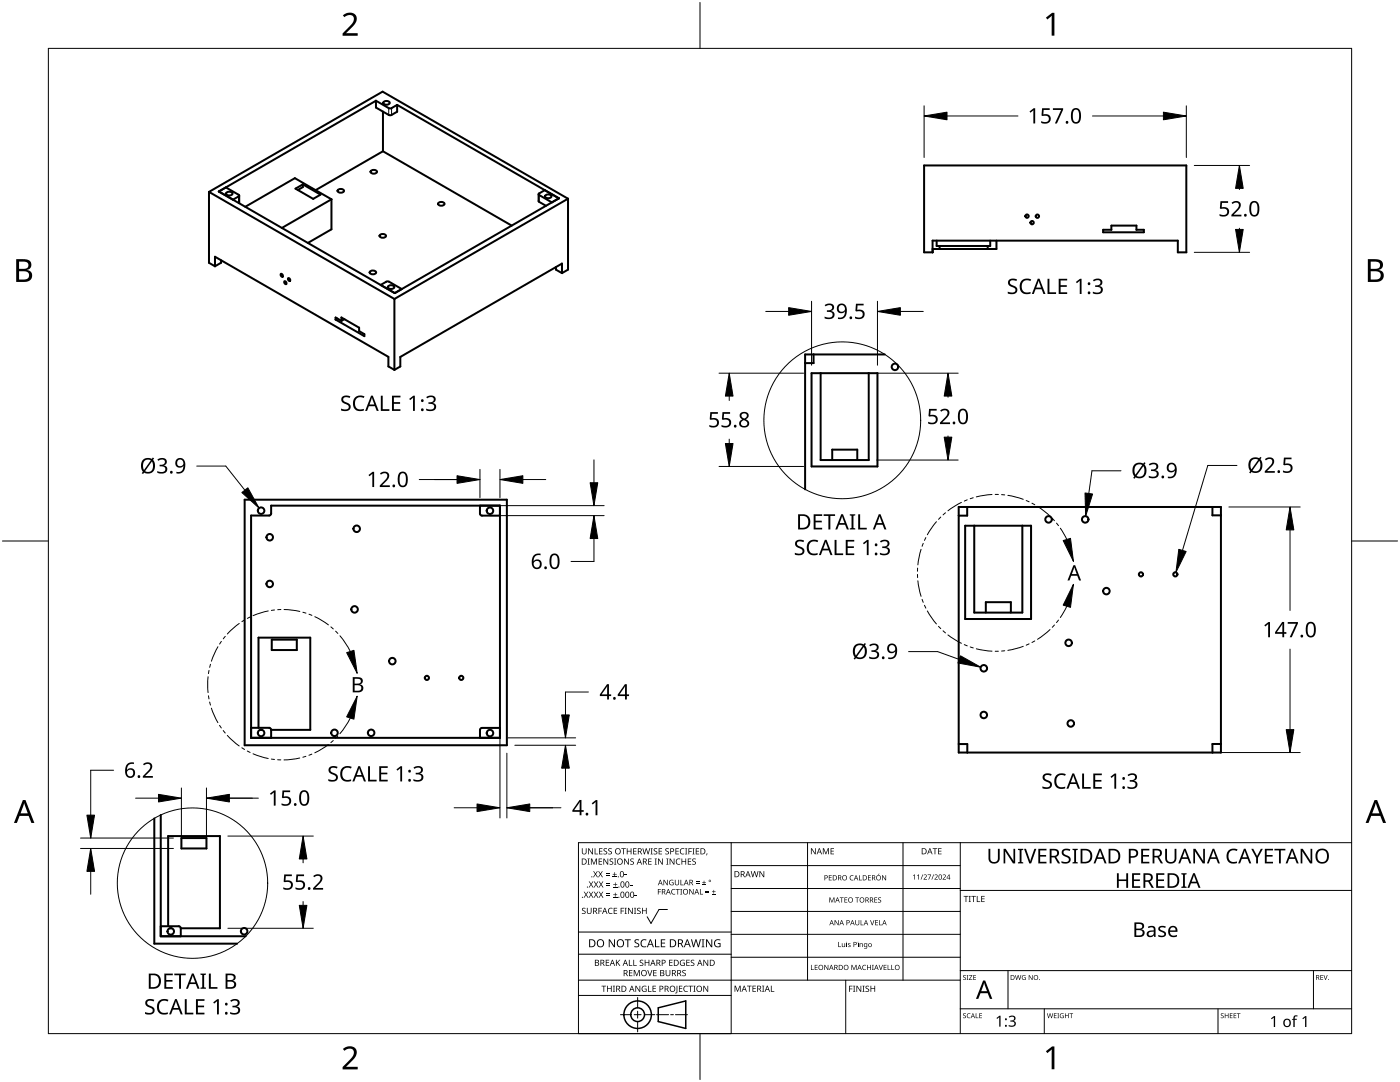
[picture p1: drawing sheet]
<svg xmlns="http://www.w3.org/2000/svg" width="279mm" height="216mm" viewBox="0 0 279 216" stroke-linecap="round" stroke-linejoin="round" font-family="sans-serif">
<g fill="none" stroke="#000" stroke-width=".4">
<path d="M41.7 38.3l34.7-20 37 21.4M41.7 38.3l37 21.4M41.7 38.3v14.1l1.2 .7M43.7 38.2l1.4-.8 2.6 1.5-.1 .3-1.1 .6M43.7 38.2l35.1 20.3M45.2 38.4a.82 .82 0 0 1 1.2 .2 .75 .75 0 0 1-1.3 0zM47.7 39v1.5M59 37.6l1.4-.8 3.6 2-1.5 .9zM60.4 36.8v.5l-1 .6M66.2 39.8v6l-4.8 2.7M66.2 39.8l-7.4-4.2-9.8 5.7M66.2 39.8l-9.9 5.7"/>
<path d="M67.4 37.9a.82 .82 0 0 1 1.3 .2 .75 .75 0 0 1-1.3 0zM74 34.1a.82 .82 0 0 1 1.2 .2 .75 .75 0 0 1-1.3 0zM75 20.1v1.4l2.7 1.5 .4-.1 1.2-.6v-1.4M75 20.1l-31.3 18.1M75 20.1l2.7 1.5h.4l1.2-.7M76.4 22.3v7.9M76.4 30.2l25.7 14.8M76.4 30.2l-13.4 7.7M76.6 20.3a.82 .82 0 0 1 1.2 .2 .75 .75 0 0 1-1.3 0zM79.3 20.9l32.2 18.7M107.5 38.8v1.4l1.5 .9M108.7 37.9l-1.1 .7-.1 .2 2.6 1.6 1.4-.8"/>
<path d="M108.9 39a.82 .82 0 0 1 1.2 .2 .75 .75 0 0 1-1.3 0zM111.5 39.6l-32.7 18.9M113.4 39.7v14.1l-1.2 .7M113.4 39.7l-34.7 20M42.9 53.1v-1.9l34.6 20v1.9l1.2 .7M44.1 51.9v.5l-1.2 .7M56.1 54.6l.3 .2v.4l-.3-.2zM56.8 56.1l.3 .2v.4l-.3-.2zM57.5 55.5l.4 .2v.4l-.4-.2zM73.9 54.2a.82 .82 0 0 1 1.2 .2 .75 .75 0 0 1-1.3 0zM75.8 46.9a.82 .82 0 0 1 1.2 .2 .75 .75 0 0 1-1.3 0zM76 56.9l1.1-.7h.4l2.7 1.5-1.4 .8"/>
<path d="M77.5 57.1a.82 .82 0 0 1 1.2 .2 .75 .75 0 0 1-1.3 0zM78.7 59.7v14.1M87.5 40.5a.82 .82 0 0 1 1.2 .2 .75 .75 0 0 1-1.3 0zM111 53.3v.5l1.2 .7M112.2 54.5v-1.9l-32.3 18.6v1.9l-1.2 .7M186.1 49.7v.7h-1.7v-17.4h52.4v17.4h-1.7v-2.4h-49v2.4M186.9 48v1.1h10.7v-1.1M187.5 49.1v.6M197.1 49.1v.6M198.9 48v1.7h-12.8M220.2 45.9h1.6v-.9h5v.9h1.5v.5h-8.1zM67 63.8l5.7 3.3v-.4l-1-.6v-.7l-3.6-2.1v.7"/>
<path d="M67 63.8v-.4l1.1 .6M67.3 63.6l-.3 .2M68.7 63.7l-.6 .3M162 74.5h13.1v18.6h-13.1zM162.4 70.7v1.8h-1.7M163.8 74.5v17.3h9.6v-17.3M176.6 70.7h-15.9v26.9M48.8 99.7h52.4v49h-52.4zM166.1 91.8v-2.1h5v2.1M50.1 102.9l3.8-.1 .2-.3v-1.6h45.7v46.3h-49.7zM95.8 100.9v1.6l.2 .3 3.8 .1M191.3 101.2h52.4v49h-52.4z"/>
<path d="M192.6 104.9h13.2v18.6h-13.2zM193 101.2v1.7h-1.7M194.4 104.9v17.3h9.6v-17.3M242 101.2v1.6h1.7M54.2 127.6h5v2.1h-5zM196.7 122.2v-2h5v2M50.1 145.2h3.6l.2 .1 .2 .3M51.6 145.2v-18h10.3v18.4h-7.8M51.9 145.6h.4M54.1 145.6v1.6M99.8 145.2l-3.8 .1-.2 .3v1.6M191.3 148.5h1.7v1.7"/>
<path d="M243.7 148.5h-1.7v1.7M30.8 163.3v25h16.5M32.1 162.6v24.2h16.9M36.2 167.2h5v2.1h-5zM32.1 184.8h3.6l.3 .2 .1 .2M33.6 184.8v-18h10.3v18.4h-7.8M33.9 185.2h.4M36.1 185.2v1.6"/>
<circle cx="205" cy="43.1" r=".33"/>
<circle cx="206" cy="44.4" r=".33"/>
<circle cx="207" cy="43.1" r=".33"/>
<circle cx="178.6" cy="73.2" r=".65"/>
<circle cx="52.1" cy="101.9" r=".65"/>
<circle cx="53.8" cy="116.5" r=".65"/>
<circle cx="53.8" cy="107.2" r=".65"/>
<circle cx="71.2" cy="105.5" r=".65"/>
<circle cx="97.8" cy="101.9" r=".65"/>
<circle cx="209.3" cy="103.6" r=".65"/>
<circle cx="216.6" cy="103.6" r=".65"/>
<circle cx="220.8" cy="117.9" r=".65"/>
<circle cx="227.7" cy="114.6" r=".42"/>
<circle cx="234.6" cy="114.6" r=".42"/>
<circle cx="70.8" cy="121.6" r=".65"/>
<circle cx="78.3" cy="131.9" r=".65"/>
<circle cx="85.2" cy="135.3" r=".42"/>
<circle cx="92.1" cy="135.3" r=".42"/>
<circle cx="196.3" cy="133.4" r=".65"/>
<circle cx="213.3" cy="128.3" r=".65"/>
<circle cx="52.1" cy="146.3" r=".65"/>
<circle cx="66.8" cy="146.2" r=".65"/>
<circle cx="74.1" cy="146.2" r=".65"/>
<circle cx="97.8" cy="146.3" r=".65"/>
<circle cx="196.3" cy="142.7" r=".65"/>
<circle cx="213.7" cy="144.4" r=".65"/>
<circle cx="34.1" cy="185.8" r=".65"/>
<circle cx="48.7" cy="185.8" r=".65"/>
</g>
<path d="M47.6 39.2v1.3M77.6 21.6v1.3M78.1 21.6v1.3M107.6 38.9v1.4" fill="none" stroke="#000" stroke-width=".2"/>
<g fill="none" stroke="#000" stroke-width=".2">
<circle cx="168.1" cy="83.9" r="15.6"/>
<circle cx="38.4" cy="176.2" r="15"/>
</g>
<path d="M9.7 9.7h260v196.5h-260z" fill="none" stroke="#000" stroke-width=".2"/>
<path d="M139.7 .5v9.2M.5 108h9.2M269.7 108h9.2M139.7 206.2v9.2" fill="none" stroke="#000" stroke-width=".2"/>
<g fill="#000">
<path d="M68.4 3.1a1.64 1.64 0 0 1 2.8 .4 2.52 2.52 0 0 1-1.2 2.2l-.9 .9h2.3v.5h-3v-.4l1.2-1.2a1.95 1.95 0 0 0 .9-2.2 1.23 1.23 0 0 0-1.8 .1zM208.7 3.5l1.3-.9h.4v4.5h-.5v-4l-.9 .8zM68.4 209.3a1.64 1.64 0 0 1 2.8 .4 2.52 2.52 0 0 1-1.2 2.2l-.9 1h2.3v.5h-3v-.5l1.2-1.2a1.95 1.95 0 0 0 .9-2.1 1.23 1.23 0 0 0-1.8 .1zM208.7 209.8l1.3-1h.4v4.6h-.5v-4l-.9 .7z"/>
<path d="M3.2 51.7h1.3a1.28 1.28 0 0 1 1.7 1.3 1.04 1.04 0 0 1-.8 .9 1.23 1.23 0 0 1 1 1.5 1.23 1.23 0 0 1-1.6 .9h-1.6zM3.8 54.1v1.7h.9a.86 .86 0 0 0 1.1-.9 .86 .86 0 0 0-1.1-.8zM3.8 52.2v1.4h.8a.78 .78 0 0 0 1.1-.7 .78 .78 0 0 0-1.1-.7z"/>
<path d="M273 51.7h1.3a1.28 1.28 0 0 1 1.7 1.3 1.04 1.04 0 0 1-.9 .9 1.23 1.23 0 0 1 1 1.5 1.23 1.23 0 0 1-1.5 .9h-1.6zM273.6 54.1v1.7h.9a.86 .86 0 0 0 1.1-.9 .86 .86 0 0 0-1.2-.8zM273.6 52.2v1.4h.8a.78 .78 0 0 0 1-.7 .78 .78 0 0 0-1.1-.7z"/>
<path d="M4.6 159.6h.5l1.8 4.6h-.6l-.6-1.4h-1.8l-.5 1.4h-.6zM4.8 160.2l-.7 2.1h1.4z"/>
<path d="M274.3 159.6h.5l1.8 4.6h-.6l-.5-1.4h-1.8l-.6 1.4h-.6zM274.6 160.2l-.7 2.1h1.4z"/>
</g>
<g fill="none" stroke="#000" stroke-width=".2">
<path d="M145.9 168.1v38.1h-30.5v-38.1h154.3M145.9 172.7h45.7M145.9 177.3h45.7M161.2 168.1v27.5M180.2 168.1v27.5M191.6 168.1v38.1M191.6 177.7h78.1M115.4 198.6h30.5M115.4 195.6h76.2M115.4 190.4h30.5M115.4 186h30.5M127.3 199v2.1"/>
<path d="M133.2 181.5h-1.7l-1.6 2.8-.7-1.4M145.9 181.9h45.7M145.9 186.4h45.7M145.9 191h45.7M168.8 195.6v10.6M191.6 193.7h78.1M201.2 193.7v7.6M262.1 193.7v7.6M123.8 202.5h2.1M126.6 202.5h1.3M127.3 201.8v1.4M127.3 203.8v2.1"/>
<path d="M128.6 202.5h2.1M131 202.5h2.4M133.8 202.5h.6M134.8 202.5h2.4M191.6 201.3h78.1M208.4 201.3v4.9M243.1 201.3v4.9"/>
</g>
<g fill="#000">
<path d="M116.1 169.3h.2v.8a.32 .32 0 0 0 .3 .3 .32 .32 0 0 0 .3-.3v-.8h.2v.8a.47 .47 0 0 1-.5 .4 .47 .47 0 0 1-.5-.5zM116.5 177.9h.2l.3 .5 .3-.5h.1l-.4 .6 .4 .6h-.1l-.3-.5-.4 .5h-.1l.4-.6zM117.3 171.3h.4l-.1 .1v1l.1 .1h-.4l.1-.1v-1zM117.4 169.3h.2l.6 1v-1h.1v1.2h-.1l-.7-1v1h-.1zM117.5 177.9h.2l.3 .5 .3-.5h.1l-.4 .6 .4 .6h-.1l-.4-.5-.3 .5h-.1l.4-.6zM117.5 175.9h.2l.3 .5 .3-.5h.1l-.4 .6 .5 .6h-.2l-.3-.5-.4 .5h-.1l.4-.6zM117.9 171.3h.3l.3 1 .4-1h.2v1.2h-.1v-1l-.4 1h-.1l-.4-1v1h-.2zM118.7 169.3h.1v1h.6v.2h-.7zM118.4 173.8h.1l.3 .5 .3-.5h.2l-.4 .6 .4 .7h-.1l-.4-.6-.3 .6h-.1l.4-.7zM118.5 177.9h.2l.2 .5 .3-.5h.2l-.4 .6 .4 .6h-.1l-.4-.5-.3 .5h-.1l.4-.6zM118.5 175.9h.2l.3 .5 .3-.5h.1l-.4 .6 .4 .6h-.1l-.3-.5-.4 .5h-.1l.4-.6zM119.5 171.3h.7v.1h-.6v.4h.5v.2h-.5v.4h.6v.1h-.7z"/>
<path d="M119.6 169.3h.6v.1h-.5v.4h.5v.1h-.5v.4h.5v.2h-.6zM119.4 173.8h.1l.3 .5 .3-.5h.2l-.4 .6 .4 .7h-.1l-.4-.6-.3 .6h-.2l.5-.7zM119.5 177.9h.1l.3 .5 .3-.5h.2l-.4 .6 .4 .6h-.1l-.4-.5-.3 .5h-.1l.4-.6zM119.5 175.9h.2l.3 .5 .3-.5h.1l-.4 .6 .4 .6h-.1l-.4-.5-.3 .5h-.1l.4-.6zM120.9 174.6h.8v.1h-.8zM120.9 174.2h.8v.1h-.8zM121 178.7h.8v.1h-.8zM121 178.3h.8v.1h-.8zM121 176.6h.8v.1h-.8zM121 176.3h.8v.1h-.8zM120.5 169.4l.4-.1h.3l-.1 .1a.25 .25 0 0 0-.4-.1 .25 .25 0 0 0 0 .4 .4 .4 0 0 1 .5 .3 .4 .4 0 0 1-.3 .5 .4 .4 0 0 1-.5-.2h.2a.27 .27 0 0 0 .4-.1 .27 .27 0 0 0-.3-.3l-.2-.2zM120.4 171.3h.2l.6 1v-1h.2v1.2h-.2l-.6-1v1h-.2z"/>
<path d="M121.4 169.4l.5-.1h.2v.1a.25 .25 0 0 0-.4-.1 .25 .25 0 0 0 0 .4 .4 .4 0 0 1 .4 .3 .4 .4 0 0 1-.2 .5 .4 .4 0 0 1-.5-.2h.1a.27 .27 0 0 0 .5-.1 .27 .27 0 0 0-.4-.3l-.2-.2zM122.3 174.9h.8v.2h-.8zM122.4 179h.8v.1h-.8zM122.4 177h.8v.1h-.8zM121.7 171.4l.4-.1 .3 .1-.1 .1a.25 .25 0 0 0-.4-.1 .25 .25 0 0 0 0 .4 .4 .4 0 0 1 .5 .3 .4 .4 0 0 1-.3 .5 .4 .4 0 0 1-.5-.3l.2 .1a.27 .27 0 0 0 .4-.2 .27 .27 0 0 0-.3-.3l-.2-.2zM122.6 174h.1v.4h.4v.1h-.4v.4h-.1v-.4h-.3v-.1h.3zM122.7 178.1h.1v.4h.4v.1h-.4v.3h-.1v-.3h-.3v-.1h.3zM122.7 176.1h.2v.3h.3v.2h-.3v.3h-.2v-.3h-.3v-.2h.3zM122.5 171.3h.5l-.2 .1v1l.2 .1h-.5l.2-.1v-1zM124 169.3h.9v.1h-.4v1.1h-.1v-1.1h-.4zM124.7 174.5h.4v.2h-.4zM124.6 171.3h.1l.7 1v-1h.1v1.2h-.2l-.6-1v1h-.1z"/>
<path d="M125.7 176.6h.5v.1h-.5zM125.1 169.3h.1v.5h.7v-.5h.1v1.2h-.1v-.6h-.7v.6h-.1zM125.8 171.4l.5-.1 .2 .1v.1a.25 .25 0 0 0-.4-.1 .25 .25 0 0 0 0 .4 .4 .4 0 0 1 .4 .3 .4 .4 0 0 1-.2 .5 .4 .4 0 0 1-.5-.3l.1 .1a.27 .27 0 0 0 .5-.2 .27 .27 0 0 0-.4-.3l-.2-.2zM126.7 178.6h.4v.2h-.4zM126.4 169.3h.6v.1h-.5v.4h.5v.1h-.5v.4h.5v.2h-.6zM128.2 169.3h.2l.2 1 .3-1h.2l.2 1 .3-1h.1l-.3 1.2h-.1l-.3-1.1-.3 1.1h-.2zM129.4 171.3h.6v.1h-.5v.4h.5v.2h-.5v.4h.5v.1h-.6zM129.8 169.3h.5l-.2 .1v1l.2 .1h-.5l.2-.1v-1zM130.7 171.3h.4l-.1 .1v1l.1 .1h-.4l.1-.1v-1zM130.5 169.4l.4-.1h.3l-.1 .1a.25 .25 0 0 0-.4-.1 .25 .25 0 0 0 0 .4 .4 .4 0 0 1 .5 .3 .4 .4 0 0 1-.3 .5 .4 .4 0 0 1-.5-.2h.2a.27 .27 0 0 0 .4-.1 .27 .27 0 0 0-.3-.3l-.2-.2zM131.3 177.4h.6v.1h-.5v.4h.5v.1h-.5v.5h-.1zM131.4 169.3h.7v.1h-.5v.4h.5v.1h-.5v.4h.5v.2h-.7z"/>
<path d="M131.3 171.3h.2l.7 1-.1-1h.2v1.2h-.2l-.6-1v1h-.2zM132.4 175.6h.2l.6 .9v-.9h.1v1h-.2l-.6-.9v.9h-.1zM133 171.3h.4l-.1 .1v1l.1 .1h-.4l.1-.1v-1zM132.8 169.4l.4-.1h.3l-.1 .1a.25 .25 0 0 0-.3-.1 .25 .25 0 0 0 0 .4 .4 .4 0 0 1 .4 .3 .4 .4 0 0 1-.3 .5 .4 .4 0 0 1-.4-.2h.1a.27 .27 0 0 0 .5-.1 .27 .27 0 0 0-.4-.3l-.2-.2zM133.7 175.7l.5-.2 .2 .1v.1a.45 .45 0 0 0-.7 .4 .45 .45 0 0 0 .6 .4v-.3h-.2v-.1h.3v.5a.6 .6 0 0 1-.8-.1 .6 .6 0 0 1 .1-.8zM134.1 177.5l.4-.1h.3l-.1 .2a.44 .44 0 0 0-.6 .4 .44 .44 0 0 0 .6 .3 .52 .52 0 0 1-.7 0 .52 .52 0 0 1 .1-.8zM133.6 171.3h.2l.7 1v-1h.1v1.2h-.2l-.6-1v1h-.2zM134.9 177.4h.8v.1h-.4v1h-.1v-1h-.3zM135 171.5l.5-.2 .3 .1-.1 .1a.49 .49 0 0 0-.7 .4 .49 .49 0 0 0 .7 .5 .52 .52 0 0 1-.6 0 .52 .52 0 0 1-.2-.6zM134.8 169.3h.7v.1h-.6v.4h.5v.1h-.5v.4h.6v.2h-.7zM134.7 175.6h.1v.7a.28 .28 0 0 0 .3 .2 .28 .28 0 0 0 .3-.2v-.7h.1v.7a.42 .42 0 0 1-.4 .4 .42 .42 0 0 1-.4-.4zM135.8 175.6h.1v.9h.5v.1h-.6z"/>
<path d="M135.8 177.4h.3l-.1 .1v.9l.1 .1h-.3l.1-.1v-.9zM135.8 169.4l.5-.2 .3 .1-.1 .1a.49 .49 0 0 0-.7 .5 .49 .49 0 0 0 .8 .4 .52 .52 0 0 1-.7 .1 .52 .52 0 0 1-.2-.6zM136 171.3h.2v.5h.6v-.5h.1v1.2h-.1v-.5h-.6v.5h-.2zM136.7 169.3h.5l-.2 .1v1l.2 .1h-.5l.2-.1v-1zM137.4 169.3h.7v.1h-.6v.4h.5v.2h-.5v.5h-.1zM137.3 171.3h.6v.1h-.5v.4h.5v.2h-.5v.4h.5v.1h-.6zM137.6 177.4h.1l.6 .9v-.9h.1v1.1h-.1l-.6-.9v.9h-.1zM138.2 169.3h.4l-.1 .1v1l.1 .1h-.4l.1-.1v-1zM138.9 176.2h.7v.1h-.7zM138.9 175.9h.7v.1h-.7zM138.2 171.4l.4-.1 .3 .1-.1 .1a.25 .25 0 0 0-.4-.1 .25 .25 0 0 0 0 .4 .4 .4 0 0 1 .5 .3 .4 .4 0 0 1-.3 .5 .4 .4 0 0 1-.5-.3l.2 .1a.27 .27 0 0 0 .4-.2 .27 .27 0 0 0-.3-.3l-.2-.2zM138.9 169.3h.6v.1h-.5v.4h.5v.1h-.5v.4h.5v.2h-.6z"/>
<path d="M139.7 177.4h.1v1h.5v.1h-.6zM140.1 176.5h.8v.1h-.8zM140.4 175.7h.2v.3h.3v.2h-.3v.3h-.2v-.3h-.3v-.2h.3zM140.8 178h.7v.2h-.7zM140.8 177.7h.7v.1h-.7zM141 170.3h.2l-.3 .4zM142.1 178.4h.7v.1h-.7zM142.4 177.6h.1v.3h.3v.1h-.3v.3h-.1v-.3h-.3v-.1h.3zM149.8 173.8h.2l.2 1.1 .3-1.1h.2l.3 1.1 .2-1.1h.2l-.3 1.2h-.2l-.3-1-.3 1h-.1zM151.6 173.8h.1l.7 1v-1h.1v1.2h-.2l-.6-1v1h-.1zM161.8 169.3h.2l.7 1v-1h.1v1.2h-.2l-.6-1v1h-.2zM164.2 169.3h.2l.4 .9 .4-.9h.2v1.2h-.1v-1.1l-.4 1.1h-.1l-.4-1.1v1.1h-.2z"/>
<path d="M165.4 174.6h.6v.2h-.5v.3h.5v.1h-.5v.4h.5v.1h-.6zM165.8 169.3h.6v.1h-.5v.4h.5v.1h-.5v.4h.5v.2h-.6zM169.7 174.8l.4-.2 .2 .1v.1a.41 .41 0 0 0-.6 .4 .41 .41 0 0 0 .6 .3 .48 .48 0 0 1-.7 0 .48 .48 0 0 1 .1-.7zM171.4 174.6h.2v.9h.4v.2h-.6zM173.2 174.6h.6v.2h-.4v.3h.4v.1h-.4v.4h.4v.1h-.6zM175.4 174.3h.1l-.3 .3zM175.3 179.2l.3-.1h.2v.1a.24 .24 0 0 0-.3-.1 .24 .24 0 0 0-.1 .3 .24 .24 0 0 0 .3 .2 .32 .32 0 0 1 0 .5 .32 .32 0 0 1-.5-.2l.1 .1a.26 .26 0 0 0 .3 0 .26 .26 0 0 0 .1-.3 .26 .26 0 0 0-.3-.1zM176 174.6h.2l.5 .9v-.9h.1v1.1h-.1l-.6-.9v.9h-.1zM182.2 174.7l.4-.2v1h-.1v-.9l-.2 .2zM183 174.7l.4-.2v1h-.1v-.9l-.2 .2zM184.1 174.5h.1l-.3 1h-.2zM184.3 174.6a.37 .37 0 0 1 .6 0 .37 .37 0 0 1-.2 .6l-.2 .2h.5v.1h-.7l.3-.4a.27 .27 0 0 0 .3-.3 .27 .27 0 0 0-.4-.2z"/>
<path d="M185.1 174.5h.7l-.4 1h-.1l.4-.9h-.6zM186.3 174.5h.1l-.4 1h-.1zM186.1 169.3h.9v.1h-.3v1.1h-.2v-1.1h-.4zM186.5 174.6a.37 .37 0 0 1 .6 0 .37 .37 0 0 1-.2 .6l-.3 .2h.6v.1h-.7l.2-.4a.27 .27 0 0 0 .3-.3 .27 .27 0 0 0-.3-.2zM187.2 169.3h.7v.1h-.5v.4h.5v.1h-.5v.4h.5v.2h-.7zM188.1 174.6a.37 .37 0 0 1 .6 0 .37 .37 0 0 1-.2 .6l-.2 .2h.5v.1h-.7l.3-.4a.27 .27 0 0 0 .3-.3 .27 .27 0 0 0-.4-.2zM192.3 178.8h.9v.1h-.3v1.1h-.2v-1.1h-.4zM193.3 178.8h.5l-.2 .1v1l.2 .1h-.5l.2-.1v-1zM193.8 178.8h1v.1h-.4v1.1h-.2v-1.1h-.4zM194.9 178.8h.2v1.1h.5v.1h-.7zM195.8 178.8h.7v.1h-.5v.4h.5v.1h-.5v.5h.5v.1h-.7zM197.3 169.4h.3v1.9a.76 .76 0 0 0 .8 .7 .76 .76 0 0 0 .8-.7v-1.9h.3v1.9a1.12 1.12 0 0 1-1.1 1 1.12 1.12 0 0 1-1.1-1.1z"/>
<path d="M200.3 169.4h.4l1.6 2.4v-2.4h.3v2.9h-.4l-1.6-2.4v2.4h-.3zM203.2 169.4h1v.2l-.3 .1v2.3l.3 .1v.2h-1v-.2l.3-.1v-2.3l-.3-.1zM204.4 169.4h.4l.8 2.5 .8-2.5h.4l-1 2.9h-.4zM207.2 169.4h1.6v.3h-1.2v.9h1.2v.3h-1.2v1.1h1.2v.3h-1.6zM212 169.6a1.38 1.38 0 0 1 1.6-.1l-.1 .3-.4-.1a.51 .51 0 0 0-.7 0 .51 .51 0 0 0 .1 .8l.3 .1a.9 .9 0 0 1 .9 1.1 .9 .9 0 0 1-1.3 .6l-.6-.1v-.4a1.03 1.03 0 0 0 1.5-.2 1.04 1.04 0 0 0-1-.8 .77 .77 0 0 1-.3-1.2zM214 169.4h1.1v.2l-.4 .1v2.3l.4 .1v.2h-1.1v-.2l.4-.1v-2.3l-.4-.1zM222.9 174.2h.4v1.3h1.5v-1.3h.3v3h-.3v-1.4h-1.5v1.4h-.4zM225.9 174.2h1.7v.4h-1.3v.9h1.2v.3h-1.2v1h1.3v.4h-1.7zM227.8 169.4h1.6v.3h-1.3v.9h1.2v.3h-1.2v1.1h1.3v.3h-1.6zM230.7 174.2h1.7v.4h-1.3v.9h1.2v.3h-1.2v1h1.3v.4h-1.7zM232.5 169.4h.4v1.9a.76 .76 0 0 0 .8 .7 .76 .76 0 0 0 .7-.7v-1.9h.4v1.9a1.12 1.12 0 0 1-1.1 1 1.12 1.12 0 0 1-1.2-1.1zM235.8 174.2h1v.3h-.3v2.4l.3 .1v.2h-1v-.2l.3-.1v-2.4h-.3z"/>
<path d="M238.2 169.4h.4l1.5 2.4v-2.4h.4v2.9h-.5l-1.5-2.4v2.4h-.3zM245.1 169.7a1.63 1.63 0 0 1 1.9-.2l-.2 .3a1.14 1.14 0 0 0-1.4 .1 1.14 1.14 0 0 0-.2 1.4 1.11 1.11 0 0 0 1.7 .6v.3a1.5 1.5 0 0 1-1.8-.3 1.5 1.5 0 0 1-.2-1.9zM249.7 169.4h.4l.8 1.4 .7-1.4h.4l-.9 1.8v1.1h-.4v-1.1zM252.4 169.4h1.7v.3h-1.3v.9h1.2v.3h-1.2v1.1h1.3v.3h-1.7zM254.3 169.4h2.2v.3h-.9v2.6h-.4v-2.6h-.9zM259.6 169.4h.4l1.6 2.4-.1-2.4h.4v2.9h-.4l-1.6-2.4v2.4h-.3zM116.2 181.3l.4-.2 .3 .1-.1 .1a.25 .25 0 0 0-.4-.1 .25 .25 0 0 0 0 .4 .4 .4 0 0 1 .5 .3 .4 .4 0 0 1-.3 .5 .4 .4 0 0 1-.5-.2h.2a.27 .27 0 0 0 .4-.1 .27 .27 0 0 0-.3-.3l-.2-.2zM117.1 181.1h.2v.8a.32 .32 0 0 0 .3 .3 .32 .32 0 0 0 .3-.3v-.8h.2v.8a.47 .47 0 0 1-.5 .5 .47 .47 0 0 1-.5-.5zM119.4 181.1h.7v.2h-.5v.4h.5v.1h-.5v.6h-.2zM120 196.7h1v.1h-.4v1.1h-.2v-1.1h-.4zM120.9 191.5h.7v.1h-.6v.4h.5v.2h-.5v.4h.6v.1h-.7zM121.5 181.3l.4-.2 .4 .1-.1 .1a.49 .49 0 0 0-.7 .5 .49 .49 0 0 0 .7 .4 .52 .52 0 0 1-.6 .1 .52 .52 0 0 1-.3-.6z"/>
<path d="M121.1 196.7h.2v.5h.6v-.5h.2v1.2h-.2v-.6h-.6v.6h-.2zM121.5 187.4h.2l.9 1.3v-1.3h.1v1.6h-.2l-.8-1.3v1.3h-.2zM122.3 196.7h.4l-.1 .1v1l.1 .1h-.4l.2-.1v-1zM122.5 181.1h.7v.2h-.6v.4h.5v.1h-.5v.4h.6v.2h-.7zM122.9 191.5h.2v.6l.5-.6h.2l-.5 .5 .5 .7h-.2l-.4-.6-.1 .6h-.2zM123.9 181.1h.6v.2h-.5v.4h.5v.1h-.5v.6h-.1zM124.7 181.1h.4l-.2 .2v.9l.2 .2h-.4l.1-.2v-.9zM124.7 187.4h1.2v.2h-.5v1.4h-.2v-1.4h-.5zM125.5 191.5h.2v1.1h.5v.1h-.7zM125.5 193.6h.7v.1h-.5v.4h.5v.1h-.5v.4h.5v.2h-.7zM125.3 181.1h.2l.7 1.1-.1-1.1h.2v1.3h-.2l-.6-1v1h-.2zM126.4 191.5h.1v1.1h.6v.1h-.7z"/>
<path d="M126.5 181.1h.5l-.2 .2v.9l.2 .2h-.5l.2-.2v-.9zM126.5 193.6h.2l.4 1 .4-1h.2v1.2h-.2v-1.1l-.4 1.1h-.1l-.4-1.1v1.1h-.1zM126.7 187.6l.3-.2 .6 .1-.2 .1a.33 .33 0 0 0-.6 .2 .33 .33 0 0 0 .4 .4 .47 .47 0 0 1 .4 .6 .47 .47 0 0 1-.7 .2h-.3v-.2h.2a.35 .35 0 0 0 .6-.2 .35 .35 0 0 0-.5-.4l-.3-.2zM126.8 196.7h.2l.6 1v-1h.2v1.2h-.2l-.7-1 .1 1h-.2zM127.2 181.3l.4-.2 .3 .1-.1 .1a.25 .25 0 0 0-.4-.1 .25 .25 0 0 0 0 .4 .4 .4 0 0 1 .5 .3 .4 .4 0 0 1-.3 .5 .4 .4 0 0 1-.5-.2h.2a.27 .27 0 0 0 .4-.1 .27 .27 0 0 0-.3-.3l-.2-.2zM127.7 191.6l.4-.1 .3 .1-.1 .1a.25 .25 0 0 0-.3-.1 .25 .25 0 0 0 0 .4 .4 .4 0 0 1 .4 .3 .4 .4 0 0 1-.3 .5 .4 .4 0 0 1-.4-.3l.1 .1a.27 .27 0 0 0 .5-.2 .27 .27 0 0 0-.4-.3l-.2-.2zM128 187.6l.6-.2 .4 .1-.1 .2a.63 .63 0 0 0-.9 .5 .63 .63 0 0 0 1 .6v.2a.83 .83 0 0 1-1.1-.3 .83 .83 0 0 1 .1-1.1zM128.2 196.8l.6-.1 .2 .1v.1a.5 .5 0 0 0-.8 .4 .5 .5 0 0 0 .7 .5v-.4h-.3v-.1h.4v.6a.66 .66 0 0 1-.8-.2 .66 .66 0 0 1 0-.9zM128.1 181.1h.2v.6h.6v-.6h.2v1.3h-.2v-.6h-.6v.6h-.2zM129.2 193.6h.1l.4 1 .3-1h.2l-.4 1.2h-.2zM129.3 196.7h.2v1.1h.5v.1h-.7zM128.7 191.5h.1v.5h.6v-.5h.2v1.2h-.2v-.5h-.6v.5h-.1z"/>
<path d="M130.7 187.4h.2v1.4h.7v.2h-.9zM130.2 196.7h.7v.1h-.5v.4h.5v.1h-.5v.5h.5v.1h-.7zM130.4 193.6h.6v.1h-.5v.4h.5v.1h-.5v.4h.5v.2h-.6zM131.9 187.4h.9v.2h-.7v.5h.6v.2h-.6v.5h.7v.2h-.9zM132.8 193.6h.2v.7a.32 .32 0 0 0 .3 .4 .32 .32 0 0 0 .3-.4v-.7h.2v.7a.47 .47 0 0 1-.5 .5 .47 .47 0 0 1-.5-.5zM133.5 191.5h.7v.1h-.5v.4h.5v.2h-.5v.4h.5v.1h-.7zM135 196.7h.2v1.3l-.1 .2h-.3l-.1-.1 .3-.2zM135.5 196.7h.7v.1h-.5v.4h.4v.1h-.4v.5h.5v.1h-.7zM135.8 191.7l.5-.2 .4 .1-.1 .1a.5 .5 0 0 0-.8 .4 .5 .5 0 0 0 .7 .5v-.4h-.2v-.1h.4v.6a.66 .66 0 0 1-.9-.1 .66 .66 0 0 1 0-.9zM136.2 193.7l.4-.2 .3 .1-.1 .1a.25 .25 0 0 0-.4-.1 .25 .25 0 0 0 0 .4 .4 .4 0 0 1 .5 .3 .4 .4 0 0 1-.3 .5 .4 .4 0 0 1-.5-.2h.2a.27 .27 0 0 0 .5-.1 .27 .27 0 0 0-.4-.3l-.2-.2zM136.5 196.8l.5-.1 .3 .1-.1 .1a.49 .49 0 0 0-.7 .4 .49 .49 0 0 0 .8 .4 .52 .52 0 0 1-.7 .1 .52 .52 0 0 1-.2-.6zM137 191.5h.6v.1h-.5v.4h.5v.2h-.5v.4h.5v.1h-.6z"/>
<path d="M137.4 196.7h.9v.1h-.4v1.1h-.1v-1.1h-.4zM137.9 191.6l.4-.1 .3 .1-.1 .1a.25 .25 0 0 0-.4-.1 .25 .25 0 0 0 0 .4 .4 .4 0 0 1 .5 .3 .4 .4 0 0 1-.3 .5 .4 .4 0 0 1-.5-.3l.2 .1a.27 .27 0 0 0 .4-.2 .27 .27 0 0 0-.3-.3l-.2-.2zM138.4 196.7h.4l-.1 .1v1l.1 .1h-.4l.1-.1v-1zM137.9 187.4h.2l.3 1.4 .4-1.4h.2l.4 1.4 .3-1.4h.2l-.4 1.6h-.2l-.4-1.3-.4 1.3h-.2zM140 187.4h.6l-.2 .2v1.3l.2 .1h-.6l.2-.1v-1.3zM140.4 196.7h.1l.7 1v-1h.1v1.2h-.1l-.7-1v1h-.1zM140.4 191.5h.2l.6 1v-1h.1v1.2h-.1l-.7-1v1h-.1zM140.9 187.4h.2l.9 1.3v-1.3h.1v1.6h-.2l-.8-1.3v1.3h-.2zM142.7 187.6l.7-.2 .4 .1-.1 .2a.65 .65 0 0 0-1 .5 .65 .65 0 0 0 .9 .6v-.4h-.3v-.2h.5v.7a.86 .86 0 0 1-1.1-.1 .86 .86 0 0 1 0-1.2zM146.6 196.7h.2l.4 1 .4-1h.2v1.2h-.1v-1.1l-.4 1.1h-.2l-.4-1.1v1.1h-.1zM149.1 196.7h.9v.1h-.4v1.1h-.1v-1.1h-.4zM150.2 196.7h.7v.1h-.6v.4h.5v.1h-.5v.5h.6v.1h-.7z"/>
<path d="M152.1 196.7h.4l-.1 .1v1l.1 .1h-.4l.1-.1v-1zM153.8 196.7h.2v1.1h.5v.1h-.7zM161.8 192.5h.2v.9h.4v.2h-.6zM162.6 192.5h.6v.1h-.5v.4h.4v.1h-.4v.3h.5v.2h-.6zM164.5 192.5h.2l.5 .9v-.9h.1v1.1h-.1l-.6-.9v.9h-.1zM165.5 179.1h.2l.3 .8 .4-.8h.1v1h-.1v-.9l-.4 .9-.4-.9v.9h-.1zM167.3 188h.1v.9h.5v.1h-.6zM166.6 183.6h.1l.6 .8v-.8h.1v1h-.2l-.5-.8v.8h-.1zM167.6 179.1h.8v.1h-.3v.9h-.2v-.9h-.3zM168 188.2h.1v.5a.21 .21 0 0 0 .3 .2 .21 .21 0 0 0 .1-.3v-.4h.2v.8l-.2-.1a.29 .29 0 0 1-.3 .1 .29 .29 0 0 1-.2-.3zM168.9 188.2h.1v.8h-.1zM168.5 179.1h.6v.1h-.4v.3h.4v.1h-.4v.4h.4v.1h-.6z"/>
<path d="M169.5 196.7h.6v.1h-.5v.5h.5v.1h-.5v.5h-.1zM169.3 188.3l.4-.1-.3 .1v.2a.28 .28 0 0 1 .3 .1 .28 .28 0 0 1-.1 .4 .28 .28 0 0 1-.4-.2l.1 .1a.18 .18 0 0 0 .3 0 .18 .18 0 0 0 0-.3 .18 .18 0 0 0-.2 0zM169.9 192.5h.2l.3 .9 .4-.9h.1v1.1h-.1v-.9l-.4 .9-.4-.9v.9h-.1zM170.2 196.7h.5l-.2 .1v1l.2 .1h-.5l.2-.1v-1zM170.7 179.1h.7v.1h-.3v.9h-.1v-.9h-.3zM171.2 188.2h.1v.8h-.1zM170.7 183.6h.1v.7a.26 .26 0 0 0 .3 .2 .26 .26 0 0 0 .3-.2v-.7h.1v.7a.39 .39 0 0 1-.4 .3 .39 .39 0 0 1-.4-.3zM171.8 183.6h.1v.9h.4v.1h-.5zM170.9 196.7h.2l.6 1v-1h.2v1.2h-.2l-.6-1v1h-.2zM171.6 188.2l.1 .1a.29 .29 0 0 1 .3-.1 .29 .29 0 0 1 .2 .3v.5h-.1v-.5a.21 .21 0 0 0-.3-.2 .21 .21 0 0 0-.1 .3v.4h-.1zM172.1 196.7h.5l-.2 .1v1l.2 .1h-.5l.2-.1v-1zM172.2 192.7l.4-.2 .3 .1-.1 .1a.41 .41 0 0 0-.6 .4 .41 .41 0 0 0 .6 .3 .48 .48 0 0 1-.7-.1 .48 .48 0 0 1 .1-.6z"/>
<path d="M172.8 196.8l.4-.1h.2v.2a.25 .25 0 0 0-.4-.1 .25 .25 0 0 0 0 .4 .4 .4 0 0 1 .5 .3 .4 .4 0 0 1-.3 .4 .4 .4 0 0 1-.5-.2l.2 .1a.27 .27 0 0 0 .4-.2 .27 .27 0 0 0-.3-.3l-.3-.2zM173.6 183.6h.2l.3 .9 .3-.9h.1l-.4 1h-.1zM173 192.5h.2v.5h.5v-.5h.1v1.1h-.1v-.5h-.5v.5h-.2zM174 192.5h.4l-.1 .1v.9l.1 .1h-.4l.1-.1v-.9zM173.7 196.7h.2v.5h.6v-.5h.2v1.2h-.2v-.6h-.6v.6h-.2zM174.5 179.1h.6v.1h-.5v.3h.4v.1h-.4v.4h.5v.1h-.6zM174.6 183.6h.6v.1h-.4v.3h.4v.1h-.4v.4h.4v.1h-.6zM175.4 192.5h.1l.3 .9 .3-.9h.1l-.4 1.1h-.1zM175.4 183.6h.2v.9h.4v.1h-.6zM176.4 192.5h.5v.1h-.4v.4h.4v.1h-.4v.3h.4v.2h-.5zM177.1 192.5h.2v.9h.4v.2h-.6zM177.9 192.5h.1v.9h.5v.2h-.6z"/>
<path d="M192.2 194.7l.4-.1h.2l-.1 .1a.24 .24 0 0 0-.3 0 .24 .24 0 0 0-.1 .3 .24 .24 0 0 0 .4 .1 .31 .31 0 0 1 0 .4 .31 .31 0 0 1-.5-.1 .24 .24 0 0 0 .3 .1 .24 .24 0 0 0 .1-.3l-.4-.3zM192.9 194.6h.4l-.1 .1v.7l.1 .1h-.4l.1-.1v-.7zM193.4 194.6h.6l-.5 .8h.6v.1h-.7l.5-.8h-.5zM194.2 194.6h.6v.1h-.4v.3h.4v.1h-.4v.3h.4v.1h-.6zM202.6 194.6h.1l.2 .8 .2-.8h.2l.2 .8 .2-.8h.1l-.2 .9h-.2l-.2-.8-.2 .8h-.2zM204 194.7l.4-.1h.3l-.1 .1a.4 .4 0 0 0-.6 .4 .4 .4 0 0 0 .6 .3v-.3l-.2-.1h.3v.5a.53 .53 0 0 1-.7-.1 .53 .53 0 0 1 0-.7zM205.3 194.6h.1l.6 .8v-.8h.1v.9h-.2l-.5-.8v.8h-.1zM231.3 185a1.29 1.29 0 0 1 1.4-.1l-.2 .3-.4-.2a.35 .35 0 0 0-.6 .2 .35 .35 0 0 0 .4 .4l.2 .1a.66 .66 0 0 1 .6 .8 .66 .66 0 0 1-.9 .5l-.6-.1v-.4l.7 .2 .4-.1v-.4l-.5-.2a.65 .65 0 0 1-.5-1zM263.5 194.6h.6v.1h-.5v.3h.4v.1h-.4v.3h.5v.1h-.6zM264.1 194.6h.2l.2 .8 .3-.8h.2l-.4 .9h-.1zM192.2 202.3l.4-.1h.2l-.1 .1a.24 .24 0 0 0-.3 0 .24 .24 0 0 0-.1 .3 .24 .24 0 0 0 .4 .1 .31 .31 0 0 1 0 .5 .31 .31 0 0 1-.5-.2 .24 .24 0 0 0 .3 .1 .24 .24 0 0 0 .1-.3l-.4-.2zM193.1 202.3l.3-.1h.3l-.1 .1a.39 .39 0 0 0-.5 .4 .39 .39 0 0 0 .5 .3 .46 .46 0 0 1-.6 0 .46 .46 0 0 1 .1-.7z"/>
<path d="M194.7 202.2h.1v.8h.5v.2h-.6zM195.4 202.2h.6v.1h-.4v.3h.4v.1h-.4v.4h.4v.1h-.6zM198.9 203.1l.6-.4h.2v2.2h-.3v-1.9l-.4 .3zM201.3 202.9a.73 .73 0 0 1 .9-.3 .73 .73 0 0 1 .4 .8l-.4 .3a.62 .62 0 0 1 .5 .8 .62 .62 0 0 1-.8 .4l-.6-.1v-.3l.3 .1a.49 .49 0 0 0 .7 0 .49 .49 0 0 0 0-.7l-.7-.1v-.2a.46 .46 0 0 0 .7 0 .46 .46 0 0 0-.1-.7h-.3l-.5 .2zM209 202.2h.1l.2 .8 .2-.8h.1l.3 .8 .2-.8h.1l-.3 1h-.1l-.2-.9-.3 .9h-.1zM210.3 202.2h.6v.1h-.4v.3h.3v.1h-.3v.4h.4v.1h-.6zM211 202.2h.4l-.2 .1v.8l.2 .1h-.4l.1-.1v-.8zM211.6 202.3l.7-.1-.1 .1a.4 .4 0 0 0-.6 .4 .4 .4 0 0 0 .6 .3v-.2l-.2-.2h.3v.5a.53 .53 0 0 1-.7-.1 .53 .53 0 0 1 0-.7zM212.5 202.2h.2v.4h.5v-.4h.1v1h-.1v-.5h-.5v.5h-.2zM213.4 202.2h.8v.1h-.3v.9h-.2v-.9h-.3zM243.7 202.3l.3-.1h.2v.1a.24 .24 0 0 0-.3 0 .24 .24 0 0 0-.1 .3 .24 .24 0 0 0 .3 .1 .31 .31 0 0 1 0 .5 .31 .31 0 0 1-.5-.2 .24 .24 0 0 0 .4 .1 .24 .24 0 0 0 0-.3l-.3-.2zM244.4 202.2h.2v.4h.5v-.4h.1v1h-.1v-.5h-.5v.5h-.2z"/>
<path d="M245.4 202.2h.6v.1h-.4v.3h.4v.1h-.4v.4h.4v.1h-.6zM246.2 202.2h.5v.1h-.4v.3h.4v.1h-.4v.4h.4v.1h-.5zM246.8 202.2h.8v.1h-.3v.9h-.2v-.9h-.3zM253.7 203.2l.6-.5h.2v2.2h-.3v-1.9l-.4 .4zM258.2 202.7l.3-.1h.5l-.1 .3-.4-.1-.1 .2v.3h.4v.2h-.4v1.4h-.3v-1.4h-.3l.3-.2zM259.9 203.2l.6-.5h.2v2.2h-.2v-1.9l-.5 .4z"/>
<path d="M116.1 171.3h.4a.61 .61 0 0 1 .6 .6 .61 .61 0 0 1-.6 .6h-.4zM116.3 171.4v1h.1a.48 .48 0 0 0 .5-.5 .48 .48 0 0 0-.4-.5z"/>
<path d="M122.7 169.9a.61 .61 0 0 1 1.2 0 .61 .61 0 0 1-1.2 0zM122.9 169.9a.45 .45 0 0 0 .9 0 .45 .45 0 0 0-.9 0z"/>
<path d="M123.1 171.9a.61 .61 0 0 1 1.2 0 .61 .61 0 0 1-1.2 0zM123.3 171.9a.45 .45 0 0 0 .9 0 .45 .45 0 0 0-.9 0z"/>
<path d="M123.9 173.9a.5 .5 0 0 1 .6 .1 .5 .5 0 0 1 0 .7 .44 .44 0 0 1-.6 .3 .44 .44 0 0 1-.2-.6zM123.9 174a.48 .48 0 0 0-.1 .6 .48 .48 0 0 0 .5 .3v-.8l-.1-.1z"/>
<path d="M124 178a.5 .5 0 0 1 .6 .1 .5 .5 0 0 1 0 .6 .44 .44 0 0 1-.6 .4 .44 .44 0 0 1-.2-.6zM124.1 178.1a.48 .48 0 0 0-.2 .6 .48 .48 0 0 0 .5 .3v-.8l-.1-.2z"/>
<path d="M124 176a.5 .5 0 0 1 .6 .1 .5 .5 0 0 1 0 .6 .44 .44 0 0 1-.6 .4 .44 .44 0 0 1-.2-.7zM124.1 176.1a.48 .48 0 0 0-.2 .5 .48 .48 0 0 0 .5 .3v-.7l-.1-.2z"/>
<path d="M124.9 178a.5 .5 0 0 1 .7 .1 .5 .5 0 0 1 0 .6 .44 .44 0 0 1-.6 .4 .44 .44 0 0 1-.2-.6zM125 178.1a.48 .48 0 0 0-.1 .6 .48 .48 0 0 0 .4 .3l.1-.8-.2-.2z"/>
<path d="M124.9 176a.5 .5 0 0 1 .7 .1 .5 .5 0 0 1 0 .6 .44 .44 0 0 1-.6 .4 .44 .44 0 0 1-.2-.7zM125 176.1a.48 .48 0 0 0-.1 .5 .48 .48 0 0 0 .5 .3v-.7l-.1-.2z"/>
<path d="M125.9 178a.5 .5 0 0 1 .6 .1 .5 .5 0 0 1 0 .6 .44 .44 0 0 1-.5 .4 .44 .44 0 0 1-.2-.6zM126 178.1a.48 .48 0 0 0-.2 .6 .48 .48 0 0 0 .5 .3l.1-.8-.2-.2z"/>
<path d="M127.3 169.3h.3a.35 .35 0 0 1 .5 .2 .35 .35 0 0 1-.3 .4l.4 .6h-.2l-.3-.5h-.3v.5h-.1zM127.4 169.4v.4h.2a.23 .23 0 0 0 .3-.2 .23 .23 0 0 0-.3-.2z"/>
<path d="M127.5 171.3h.2l.4 1.2h-.1l-.2-.4h-.4l-.2 .4h-.1zM127.6 171.5l-.2 .5h.4z"/>
<path d="M128.3 171.3h.3a.35 .35 0 0 1 .5 .2 .35 .35 0 0 1-.3 .5l.4 .5h-.2l-.3-.5h-.2v.5h-.2zM128.5 171.4v.5h.1a.23 .23 0 0 0 .3-.2 .23 .23 0 0 0-.3-.3z"/>
<path d="M131.7 175.5h.1l.5 1.1h-.2l-.1-.3h-.4l-.2 .3h-.1zM131.8 175.7l-.2 .5h.3z"/>
<path d="M132.1 177.4h.3a.31 .31 0 0 1 .4 .2 .31 .31 0 0 1-.2 .4l.3 .5h-.2l-.3-.5h-.2v.5h-.1zM132.2 177.5v.4h.2a.21 .21 0 0 0 .2-.2 .21 .21 0 0 0-.2-.2z"/>
<path d="M133.3 177.4h.1l.5 1.1h-.2l-.1-.4h-.4l-.2 .4h-.1zM133.4 177.5l-.2 .5h.4z"/>
<path d="M133.8 169.3h.3a.41 .41 0 0 1 .4 .5 .41 .41 0 0 1-.6 .2v.5h-.1zM133.9 169.4v.5a.29 .29 0 0 0 .5-.3 .29 .29 0 0 0-.5-.2z"/>
<path d="M136.9 175.5h.1l.4 1.1h-.1l-.1-.3h-.5l-.1 .3h-.1zM137 175.7l-.2 .5h.3z"/>
<path d="M136.2 177.9a.55 .55 0 0 1 1.1 0 .55 .55 0 0 1-1.1 0zM136.4 177.9a.45 .45 0 0 0 .9 0 .45 .45 0 0 0-.9 0z"/>
<path d="M137.6 175.6h.3a.31 .31 0 0 1 .4 .2 .31 .31 0 0 1-.2 .4l.3 .4h-.2l-.3-.4h-.2v.4h-.1zM137.7 175.7v.4h.2a.21 .21 0 0 0 .2-.2 .21 .21 0 0 0-.2-.2z"/>
<path d="M139 177.4h.1l.4 1.1h-.1l-.1-.4h-.5l-.1 .4h-.1zM139.1 177.5l-.2 .5h.3z"/>
<path d="M139.8 169.3h.4a.61 .61 0 0 1 .6 .6 .61 .61 0 0 1-.7 .6h-.3zM140 169.4v.9h.1a.48 .48 0 0 0 .5-.4 .48 .48 0 0 0-.4-.5z"/>
<path d="M141.4 175.8a.25 .25 0 0 1 .5 0 .25 .25 0 0 1-.5 0zM141.5 175.8a.15 .15 0 0 0 .3 0 .15 .15 0 0 0-.3 0z"/>
<path d="M146.6 173.8h.4a.61 .61 0 0 1 .6 .6 .61 .61 0 0 1-.7 .6h-.3zM146.7 174v.9h.2a.48 .48 0 0 0 .5-.5 .48 .48 0 0 0-.5-.4z"/>
<path d="M147.8 173.8h.4a.35 .35 0 0 1 .4 .3 .35 .35 0 0 1-.2 .4l.3 .5h-.2l-.3-.5h-.2v.5h-.2zM148 174v.4h.2a.23 .23 0 0 0 .3-.2 .23 .23 0 0 0-.3-.2z"/>
<path d="M149.2 173.8h.1l.5 1.2h-.1l-.2-.3h-.5l-.1 .3h-.2zM149.3 174l-.2 .5h.4z"/>
<path d="M163.4 169.2h.2l.5 1.3h-.2l-.2-.4h-.4l-.2 .4h-.1zM163.5 169.4l-.2 .6h.4z"/>
<path d="M164.5 174.6h.3a.34 .34 0 0 1 .4 .5 .34 .34 0 0 1-.5 .2v.4h-.2zM164.7 174.8v.4a.25 .25 0 0 0 .4-.2 .25 .25 0 0 0-.4-.2z"/>
<path d="M166.2 174.6h.3a.51 .51 0 0 1 .5 .6 .51 .51 0 0 1-.5 .5h-.3zM166.3 174.8v.8l.4-.1 .2-.2-.1-.4z"/>
<path d="M167.2 174.6h.3a.29 .29 0 0 1 .4 .2 .29 .29 0 0 1-.2 .4l.3 .5h-.2l-.2-.5h-.2v.5h-.2zM167.4 174.8v.3h.1a.2 .2 0 0 0 .3-.2 .2 .2 0 0 0-.3-.1z"/>
<path d="M168 175.2a.51 .51 0 0 1 1 0 .51 .51 0 0 1-1 0zM168.2 175.2a.4 .4 0 0 0 .8 0 .4 .4 0 0 0-.8 0z"/>
<path d="M169.2 179.6a.51 .51 0 0 1 1 0 .51 .51 0 0 1-1 0zM169.4 179.6a.4 .4 0 0 0 .8 0 .4 .4 0 0 0-.8 0z"/>
<path d="M170.8 174.6h.1l.4 1.1h-.1l-.2-.4h-.4l-.1 .4h-.1zM170.8 174.8l-.1 .4h.3z"/>
<path d="M171.5 179.6a.51 .51 0 0 1 1 0 .51 .51 0 0 1-1 0zM171.7 179.6a.38 .38 0 0 0 .7 0 .38 .38 0 0 0-.7 0z"/>
<path d="M172.7 179.1h.3a.29 .29 0 0 1 .4 .2 .29 .29 0 0 1-.2 .3l.2 .5h-.1l-.3-.4h-.2v.4h-.1zM172.8 179.2v.4h.2a.2 .2 0 0 0 .2-.2 .2 .2 0 0 0-.2-.2z"/>
<path d="M172.2 174.6h.3a.51 .51 0 0 1 .5 .6 .51 .51 0 0 1-.5 .5h-.3zM172.3 174.8v.8l.4-.1 .2-.2-.1-.4z"/>
<path d="M173.6 179.1h.3a.29 .29 0 0 1 .3 .2 .29 .29 0 0 1-.1 .3l.2 .5h-.1l-.3-.4h-.2v.4h-.1zM173.7 179.2v.4h.2a.2 .2 0 0 0 .2-.2 .2 .2 0 0 0-.2-.2z"/>
<path d="M174 174.6h.3a.29 .29 0 0 1 .4 .2 .29 .29 0 0 1-.2 .4l.3 .5h-.2l-.2-.5h-.2v.5h-.2zM174.2 174.8v.3h.1a.2 .2 0 0 0 .2-.2 .2 .2 0 0 0-.2-.1z"/>
<path d="M174.8 175.2a.51 .51 0 0 1 1 0 .51 .51 0 0 1-1 0zM175 175.2a.4 .4 0 0 0 .8 0 .4 .4 0 0 0-.8 0z"/>
<path d="M184 169.3h.3a.61 .61 0 0 1 .6 .6 .61 .61 0 0 1-.6 .6h-.3zM184.1 169.4v.9h.2a.48 .48 0 0 0 .5-.4 .48 .48 0 0 0-.5-.5z"/>
<path d="M185.5 169.2h.1l.5 1.3h-.1l-.2-.4h-.5l-.1 .4h-.2zM185.6 169.4l-.2 .6h.4z"/>
<path d="M187.4 174.6h.4l.2 .5a.38 .38 0 0 1-.5 .4 .38 .38 0 0 1-.2-.6zM187.5 174.6v.1a.39 .39 0 0 0-.1 .4 .39 .39 0 0 0 .4 .3 .4 .4 0 0 0 .1-.5 .4 .4 0 0 0-.4-.3z"/>
<path d="M189.4 174.5h.1v.7h.2l-.2 .3h-.1v-.2h-.5zM189.4 174.6l-.4 .6h.4z"/>
<path d="M209.5 169.4h.8a.84 .84 0 0 1 1 .5 .84 .84 0 0 1-.5 1.1l.8 1.3h-.5l-.7-1.2h-.5v1.2h-.4zM209.9 169.7v1.1h.4a.56 .56 0 0 0 .7-.6 .56 .56 0 0 0-.7-.5z"/>
<path d="M215.7 169.4h.9a1.46 1.46 0 0 1 1.4 1.5 1.46 1.46 0 0 1-1.5 1.4h-.8zM216 169.7v2.3h.4a1.14 1.14 0 0 0 1.2-1.1 1.14 1.14 0 0 0-1.1-1.2z"/>
<path d="M219.4 169.4h.3l1.1 2.9h-.3l-.4-.9h-1.1l-.4 .9h-.4zM219.5 169.7l-.4 1.4h.9z"/>
<path d="M221.2 169.4h.9a1.46 1.46 0 0 1 1.5 1.5 1.46 1.46 0 0 1-1.5 1.4h-.9zM221.6 169.7v2.3h.4a1.14 1.14 0 0 0 1.2-1.1 1.14 1.14 0 0 0-1.1-1.2z"/>
<path d="M225.3 169.4h.8a.92 .92 0 0 1 1 .9 .92 .92 0 0 1-1.1 .9h-.4v1.1h-.3zM225.6 169.7v1.1a.79 .79 0 0 0 1.2-.6 .59 .59 0 0 0-.8-.5z"/>
<path d="M228.2 174.2h.8a.84 .84 0 0 1 1 .6 .84 .84 0 0 1-.5 1.1l.8 1.3h-.4l-.8-1.2h-.5v1.2h-.4zM228.6 174.6v1h.4a.56 .56 0 0 0 .7-.5 .56 .56 0 0 0-.7-.5z"/>
<path d="M230 169.4h.8a.84 .84 0 0 1 1.1 .5 .84 .84 0 0 1-.6 1.1l.8 1.3h-.4l-.7-1.2h-.6v1.2h-.4zM230.4 169.7v1.1h.4a.56 .56 0 0 0 .7-.6 .56 .56 0 0 0-.7-.5z"/>
<path d="M233 174.2h.9a1.46 1.46 0 0 1 1.4 1.5 1.46 1.46 0 0 1-1.5 1.5h-.8zM233.4 174.6v2.2h.4a1.14 1.14 0 0 0 1.2-1.1 1.14 1.14 0 0 0-1.1-1.1z"/>
<path d="M236.3 169.4h.3l1.2 2.9h-.4l-.4-.9h-1.1l-.4 .9h-.4zM236.4 169.7l-.4 1.4h.9z"/>
<path d="M238.1 174.2h.3l1.2 3h-.4l-.3-.9h-1.2l-.4 .9h-.3zM238.3 174.6l-.5 1.3h.9z"/>
<path d="M242 169.4h.3l1.2 2.9h-.4l-.4-.9h-1.1l-.4 .9h-.3zM242.2 169.7l-.5 1.4h.9z"/>
<path d="M248.2 169.4h.4l1.1 2.9h-.4l-.3-.9h-1.2l-.3 .9h-.4zM248.4 169.7l-.5 1.4h1z"/>
<path d="M257.7 169.4h.3l1.2 2.9h-.4l-.4-.9h-1.1l-.4 .9h-.3zM257.9 169.7l-.5 1.4h.9z"/>
<path d="M262.9 169.7a1.44 1.44 0 0 1 1.9-.1 1.44 1.44 0 0 1 .3 1.9 1.39 1.39 0 0 1-1.8 .7 1.39 1.39 0 0 1-.7-1.9zM263.2 169.9a1.3 1.3 0 0 0 .5 2.1 1.22 1.22 0 0 0 1.1-.8 1.22 1.22 0 0 0-.3-1.4l-.7-.1z"/>
<path d="M118.4 181.1h.3a.35 .35 0 0 1 .4 .3 .35 .35 0 0 1-.2 .4l.3 .6h-.1l-.3-.5h-.3v.5h-.1zM118.5 181.3v.4h.2a.23 .23 0 0 0 .3-.2 .23 .23 0 0 0-.3-.2z"/>
<path d="M118.7 191.5h.4a.31 .31 0 0 1 .4 .2 .31 .31 0 0 1-.2 .4 .33 .33 0 0 1 .3 .4 .33 .33 0 0 1-.4 .2h-.5zM118.9 192.2v.4h.2a.23 .23 0 0 0 .3-.2 .23 .23 0 0 0-.3-.2zM118.9 191.6v.4h.2a.21 .21 0 0 0 .3-.2 .21 .21 0 0 0-.3-.2z"/>
<path d="M117.6 187.4h.5a.79 .79 0 0 1 .7 .8 .79 .79 0 0 1-.8 .8h-.4zM117.8 187.6v1.2h.2a.62 .62 0 0 0 .6-.6 .62 .62 0 0 0-.6-.6z"/>
<path d="M119.8 191.5h.4a.35 .35 0 0 1 .4 .3 .35 .35 0 0 1-.2 .4l.3 .5h-.2l-.3-.5h-.2v.5h-.2zM120 191.6v.5h.2a.23 .23 0 0 0 .3-.2 .23 .23 0 0 0-.3-.3z"/>
<path d="M119.3 187.6a.77 .77 0 0 1 1.1 .1 .77 .77 0 0 1-.2 1.1 .77 .77 0 0 1-1-.2l-.1-.6zM119.5 187.7a.63 .63 0 0 0-.2 .8 .63 .63 0 0 0 .8 .3 .63 .63 0 0 0 .2-.9 .63 .63 0 0 0-.8-.2z"/>
<path d="M120.6 181.1h.2l.4 1.3h-.1l-.2-.4h-.4l-.2 .4h-.1zM120.7 181.3l-.2 .6h.4z"/>
<path d="M122.1 191.5h.2l.5 1.2h-.2l-.1-.3h-.5l-.2 .3h-.1zM122.2 191.7l-.2 .5h.4z"/>
<path d="M123 196.7h.3a.35 .35 0 0 1 .4 .2 .35 .35 0 0 1-.2 .5l.3 .5h-.1l-.3-.5h-.3v.5h-.1zM123.1 196.8v.5h.2a.23 .23 0 0 0 .3-.3 .23 .23 0 0 0-.3-.2z"/>
<path d="M123.3 187.6a.77 .77 0 0 1 1.1 .1 .77 .77 0 0 1-.2 1.1 .77 .77 0 0 1-1.1-.2v-.6zM123.5 187.7a.63 .63 0 0 0-.2 .8 .63 .63 0 0 0 .8 .3 .63 .63 0 0 0 .2-.9 .63 .63 0 0 0-.8-.2z"/>
<path d="M124.5 193.6h.3a.35 .35 0 0 1 .4 .2 .35 .35 0 0 1-.2 .4l.3 .6h-.1l-.3-.5h-.3v.5h-.1zM124.6 193.7v.4h.2a.23 .23 0 0 0 .3-.2 .23 .23 0 0 0-.3-.2z"/>
<path d="M124 196.7h.4a.61 .61 0 0 1 .6 .6 .61 .61 0 0 1-.6 .6h-.4zM124.2 196.8v1h.2a.48 .48 0 0 0 .5-.5 .48 .48 0 0 0-.5-.5z"/>
<path d="M124.7 191.5h.2l.4 1.2h-.1l-.2-.3h-.4l-.2 .3h-.1zM124.8 191.7l-.2 .5h.4z"/>
<path d="M126 196.7h.2l.4 1.2h-.1l-.2-.4h-.4l-.2 .4h-.1zM126.1 196.8l-.2 .6h.4z"/>
<path d="M127.9 194.2a.61 .61 0 0 1 1.2 0 .61 .61 0 0 1-1.2 0zM128.1 194.2a.45 .45 0 0 0 .9 0 .45 .45 0 0 0-.9 0z"/>
<path d="M129.7 187.4h.2l.6 1.6h-.2l-.2-.5h-.6l-.2 .5h-.2zM129.8 187.6l-.3 .7h.5z"/>
<path d="M130.2 191.5h.2l.4 1.2h-.1l-.2-.3h-.4l-.2 .3h-.1zM130.3 191.7l-.2 .5h.4z"/>
<path d="M131 191.5h.3a.35 .35 0 0 1 .5 .3 .35 .35 0 0 1-.3 .4l.4 .5h-.2l-.3-.5h-.2v.5h-.2zM131.2 191.6v.5h.1a.23 .23 0 0 0 .3-.2 .23 .23 0 0 0-.3-.3z"/>
<path d="M131.8 193.6h.3a.31 .31 0 0 1 .4 .1 .31 .31 0 0 1-.2 .4 .33 .33 0 0 1 .3 .4 .33 .33 0 0 1-.4 .3h-.4zM131.9 194.2v.4h.3a.23 .23 0 0 0 .2-.2 .23 .23 0 0 0-.3-.2zM131.9 193.7v.4h.2a.21 .21 0 0 0 .3-.2 .21 .21 0 0 0-.3-.2z"/>
<path d="M131.6 196.7h.3a.41 .41 0 0 1 .5 .5 .41 .41 0 0 1-.6 .2v.5h-.2zM131.8 196.8v.5a.29 .29 0 0 0 .4-.2 .29 .29 0 0 0-.4-.3z"/>
<path d="M132.6 196.7h.4a.35 .35 0 0 1 .4 .2 .35 .35 0 0 1-.2 .5l.3 .5h-.2l-.3-.5h-.2v.5h-.2zM132.8 196.8v.5h.2a.23 .23 0 0 0 .3-.3 .23 .23 0 0 0-.3-.2z"/>
<path d="M132.1 191.5h.3a.41 .41 0 0 1 .4 .5 .41 .41 0 0 1-.6 .3v.4h-.1zM132.2 191.6v.5a.29 .29 0 0 0 .5-.2 .29 .29 0 0 0-.5-.3z"/>
<path d="M134.1 193.6h.3a.35 .35 0 0 1 .5 .2 .35 .35 0 0 1-.3 .4l.4 .6h-.2l-.3-.5h-.2v.5h-.2zM134.3 193.7v.4h.1a.23 .23 0 0 0 .3-.2 .23 .23 0 0 0-.3-.2z"/>
<path d="M133.6 197.3a.61 .61 0 0 1 1.2 0 .61 .61 0 0 1-1.2 0zM133.8 197.3a.45 .45 0 0 0 .9 0 .45 .45 0 0 0-.9 0z"/>
<path d="M133.7 187.4h.5a.79 .79 0 0 1 .7 .8 .79 .79 0 0 1-.8 .8h-.4zM133.9 187.6v1.2h.2a.62 .62 0 0 0 .6-.6 .62 .62 0 0 0-.6-.6z"/>
<path d="M135.2 193.6h.3a.35 .35 0 0 1 .4 .2 .35 .35 0 0 1-.2 .4l.3 .6h-.2l-.2-.5h-.3v.5h-.1zM135.3 193.7v.4h.2a.23 .23 0 0 0 .3-.2 .23 .23 0 0 0-.3-.2z"/>
<path d="M134.5 191.5h.4a.61 .61 0 0 1 .6 .6 .61 .61 0 0 1-.7 .6h-.3zM134.6 191.6v1h.2a.48 .48 0 0 0 .5-.5 .48 .48 0 0 0-.5-.5z"/>
<path d="M135.3 187.4h.4a.45 .45 0 0 1 .6 .3 .45 .45 0 0 1-.3 .6l.4 .7h-.2l-.4-.6h-.3v.6h-.2zM135.5 187.6v.6h.2a.3 .3 0 0 0 .4-.3 .3 .3 0 0 0-.4-.3z"/>
<path d="M137.1 187.4h.2l.6 1.6h-.2l-.2-.5h-.7l-.1 .5h-.2zM137.2 187.6l-.3 .7h.5z"/>
<path d="M139.6 191.5h.1l.5 1.2h-.2l-.1-.3h-.5l-.1 .3h-.2zM139.7 191.7l-.2 .5h.4z"/>
<path d="M138.9 197.3a.61 .61 0 0 1 1.2 0 .61 .61 0 0 1-1.2 0zM139.1 197.3a.45 .45 0 0 0 .9 0 .45 .45 0 0 0-.9 0z"/>
<path d="M141.7 191.5h.3a.61 .61 0 0 1 .6 .6 .61 .61 0 0 1-.6 .6h-.3zM141.8 191.6v1h.2a.48 .48 0 0 0 .5-.5 .48 .48 0 0 0-.5-.5z"/>
<path d="M148.5 196.7h.1l.5 1.2h-.2l-.1-.4h-.5l-.2 .4h-.1zM148.5 196.8l-.2 .6h.4z"/>
<path d="M151.1 196.7h.4a.35 .35 0 0 1 .4 .2 .35 .35 0 0 1-.2 .5l.3 .5h-.2l-.3-.5h-.2v.5h-.2zM151.3 196.8v.5h.2a.23 .23 0 0 0 .2-.3 .23 .23 0 0 0-.2-.2z"/>
<path d="M153.1 196.7h.1l.5 1.2h-.2l-.1-.4h-.5l-.2 .4h-.1zM153.1 196.8l-.2 .6h.4z"/>
<path d="M163.3 193a.51 .51 0 0 1 1 0 .51 .51 0 0 1-1 0zM163.5 193a.38 .38 0 0 0 .7 0 .38 .38 0 0 0-.7 0z"/>
<path d="M165.9 192.5h.1l.4 1.1h-.2l-.1-.4h-.4l-.1 .4h-.1zM165.9 192.7l-.2 .4h.4z"/>
<path d="M165.9 183.6h.1l.4 1h-.1l-.1-.3h-.4l-.2 .3h-.1zM166 183.7l-.2 .5h.3z"/>
<path d="M166.5 192.5h.3a.29 .29 0 0 1 .3 .2 .29 .29 0 0 1-.1 .4l.2 .5h-.1l-.3-.5h-.2v.5h-.1zM166.6 192.6v.4h.2a.2 .2 0 0 0 .2-.2 .2 .2 0 0 0-.2-.2z"/>
<path d="M167.1 179.1h.1l.4 1h-.1l-.2-.3h-.4l-.1 .3h-.1zM167.1 179.2l-.1 .5h.3z"/>
<path d="M167.4 192.5h.3a.51 .51 0 0 1 .5 .6 .51 .51 0 0 1-.5 .5h-.3zM167.5 192.6v.8h.4l.2-.2-.1-.4z"/>
<path d="M167.9 183.6h.1l.4 1h-.1l-.1-.3h-.4l-.2 .3h-.1zM168 183.7l-.2 .5h.3z"/>
<path d="M168.3 193a.51 .51 0 0 1 1 0 .51 .51 0 0 1-1 0zM168.5 193a.4 .4 0 0 0 .8 0 .4 .4 0 0 0-.8 0z"/>
<path d="M168.9 183.6h.3a.34 .34 0 0 1 .4 .4 .34 .34 0 0 1-.5 .2v.4h-.2zM169.1 183.7v.4a.25 .25 0 0 0 .4-.2 .25 .25 0 0 0-.4-.2z"/>
<path d="M170.1 183.6h.1l.4 1h-.2l-.1-.3h-.4l-.1 .3h-.1zM170.1 183.7l-.1 .5h.3z"/>
<path d="M170.3 188h.3a.34 .34 0 0 1 .4 .4 .34 .34 0 0 1-.5 .2v.4h-.2zM170.5 188.1v.4a.25 .25 0 0 0 .4-.2 .25 .25 0 0 0-.4-.2z"/>
<path d="M171.5 192.5h.1l.4 1.1h-.1l-.2-.4h-.4l-.1 .4h-.1zM171.5 192.7l-.1 .4h.3z"/>
<path d="M172.5 188.3l.6-.1v.9l-.2 .2h-.4v-.1h.4l.1-.3a.38 .38 0 0 1-.6-.1 .38 .38 0 0 1 .1-.5zM172.5 188.6a.27 .27 0 0 0 .5 0 .27 .27 0 0 0-.5 0z"/>
<path d="M172.8 183.6h.1l.4 1h-.2l-.1-.3h-.4l-.1 .3h-.1zM172.8 183.7l-.1 .5h.3z"/>
<path d="M173.2 188.6a.4 .4 0 0 1 .8 0 .4 .4 0 0 1-.8 0zM173.4 188.6a.27 .27 0 0 0 .5 0 .27 .27 0 0 0-.5 0z"/>
<path d="M174.8 192.5h.2l.4 1.1h-.2l-.1-.4h-.4l-.1 .4h-.2zM174.9 192.7l-.2 .4h.4z"/>
<path d="M176.4 183.6h.2l.4 1h-.2l-.1-.3h-.4l-.1 .3h-.1zM176.5 183.7l-.2 .5h.4z"/>
<path d="M178.5 193a.51 .51 0 0 1 1 0 .51 .51 0 0 1-1 0zM178.7 193a.4 .4 0 0 0 .8 0 .4 .4 0 0 0-.8 0z"/>
<path d="M196.2 195.7h.4l1.4 3.6h-.4l-.5-1.1h-1.4l-.5 1.1h-.4zM196.4 196.1l-.6 1.7h1.2z"/>
<path d="M201.7 194.6h.3a.49 .49 0 0 1 .5 .5 .49 .49 0 0 1-.5 .4h-.3zM201.8 194.7v.7h.4l.1-.2v-.3z"/>
<path d="M206.2 195.1a.5 .5 0 0 1 1 0 .5 .5 0 0 1-1 0zM206.4 195.1a.36 .36 0 0 0 .7 0 .36 .36 0 0 0-.7 0z"/>
<path d="M226.4 184.1h.8a.77 .77 0 0 1 1 .2 .77 .77 0 0 1-.1 1l-.3 .1a.8 .8 0 0 1 .6 1 .8 .8 0 0 1-1 .6h-1zM226.8 185.6v1.1h.6a.55 .55 0 0 0 .6-.6 .55 .55 0 0 0-.7-.5zM226.8 184.4v.9h.5a.5 .5 0 0 0 .7-.5 .5 .5 0 0 0-.8-.4z"/>
<path d="M229.1 184.9a.9 .9 0 0 1 .9-.2 .9 .9 0 0 1 .6 .8v1.5h-.2l-.1-.3a.71 .71 0 0 1-1.1 .2 .71 .71 0 0 1 0-1.1l1.1-.2a.51 .51 0 0 0-.2-.5 .51 .51 0 0 0-.6 0l-.3 .1zM229.3 186.1a.47 .47 0 0 0 .2 .7 .47 .47 0 0 0 .7-.3l.1-.6z"/>
<path d="M233.4 185a.94 .94 0 0 1 1.1-.2 .94 .94 0 0 1 .5 1.1h-1.5a.83 .83 0 0 0 .5 .8 .83 .83 0 0 0 .9-.2v.4a1.19 1.19 0 0 1-1.6-.3 1.19 1.19 0 0 1 .1-1.6zM233.7 185.2l-.2 .5h1.1a.54 .54 0 0 0-.3-.6 .54 .54 0 0 0-.6 .1z"/>
<path d="M262.7 194.6h.2a.28 .28 0 0 1 .4 .1 .28 .28 0 0 1-.2 .4l.3 .4h-.2l-.2-.4h-.2v.4h-.1zM262.8 194.7v.3h.1a.19 .19 0 0 0 .3-.2 .19 .19 0 0 0-.3-.1z"/>
<path d="M194.1 202.2l.5 1-.3-.3h-.3l-.3 .3zM194.2 202.3l-.2 .4h.3z"/>
<path d="M256.3 203.5a.81 .81 0 0 1 1.2 .1 .81 .81 0 0 1-.2 1.1 .81 .81 0 0 1-1.1-.2l-.1-.6zM256.6 203.6a.6 .6 0 0 0-.2 .8 .6 .6 0 0 0 .8 .2l.1-.2a.56 .56 0 0 0 0-.7 .56 .56 0 0 0-.7-.1z"/>
<circle cx="116.2" cy="179.1" r=".11"/>
<circle cx="117.2" cy="177" r=".11"/>
<circle cx="118.1" cy="175" r=".11"/>
<circle cx="123.4" cy="175" r=".11"/>
<circle cx="123.5" cy="179.1" r=".11"/>
<circle cx="123.5" cy="177" r=".11"/>
<circle cx="169" cy="188" r=".08"/>
<circle cx="171.3" cy="188" r=".08"/>
<circle cx="207.5" cy="195.5" r=".09"/>
<circle cx="265.1" cy="195.5" r=".09"/>
<circle cx="200.8" cy="204.7" r=".2"/>
<circle cx="200.8" cy="203.4" r=".2"/>
</g>
<g fill="none" stroke="#000" stroke-width=".3">
<path d="M131.4 201.1l5.5-1.4v5.5l-5.5-1.4z"/>
<circle cx="127.3" cy="202.5" r="1.37"/>
<circle cx="127.3" cy="202.5" r="2.74"/>
</g>
<g fill="#000">
<path d="M205.5 22.2l.8-.6h.3v3h-.4v-2.6l-.5 .5zM208 21.6h1.5v.3h-1.2l-.1 .9a1.02 1.02 0 0 1 1.5 .9 1.02 1.02 0 0 1-1.4 1l-.5-.2v-.3a.88 .88 0 0 0 1 .2 .88 .88 0 0 0 .5-.8 .85 .85 0 0 0-1.3-.4l-.1-.2zM210.1 21.6h2.1v.3l-1.3 2.7h-.4l1.3-2.7h-1.7zM201.3 55.9a1.44 1.44 0 0 1 1.7-.1l-.2 .3-.1-.1a.65 .65 0 0 0-.8-.1 .65 .65 0 0 0-.3 .6l.5 .4a.93 .93 0 0 1 .9 1.1 .93 .93 0 0 1-1.3 .7l-.6-.1v-.4a1.08 1.08 0 0 0 1.5-.2 1.08 1.08 0 0 0-1-.9 .8 .8 0 0 1-.3-1.2zM203.9 56a1.7 1.7 0 0 1 1.9-.2l-.2 .3a1.19 1.19 0 0 0-1.4 .1 1.19 1.19 0 0 0-.2 1.5 1.15 1.15 0 0 0 1.7 .5v.4a1.56 1.56 0 0 1-1.9-.4 1.56 1.56 0 0 1-.1-1.9zM209.1 55.6h.3v2.7h1.4v.4h-1.7zM211.3 55.6h1.7v.4h-1.3v.9h1.2v.3h-1.2v1.1h1.3v.4h-1.7zM214.7 56.3l.8-.7h.3v3.1h-.3v-2.7l-.6 .5zM218.1 55.9a1.06 1.06 0 0 1 1.2-.4 1.06 1.06 0 0 1 .7 1l-.2 .3-.4 .3a.82 .82 0 0 1 .7 .9 .82 .82 0 0 1-.9 .7l-1.1-.2v-.3a1.08 1.08 0 0 0 1.6-.3 .62 .62 0 0 0-.8-.6h-.3v-.4a.7 .7 0 0 0 .7 0 .7 .7 0 0 0 .3-.7 .89 .89 0 0 0-1.3 0zM243.6 40.1h1.5v.4h-1.2l-.1 .9a1.02 1.02 0 0 1 1.5 .8 1.02 1.02 0 0 1-1.4 1l-.5-.1v-.4a.88 .88 0 0 0 .9 .2 .88 .88 0 0 0 .6-.8 .85 .85 0 0 0-1.3-.4l-.1-.1zM245.8 40.5a1.01 1.01 0 0 1 1.1-.4 1.01 1.01 0 0 1 .7 1l-.3 .6-1.1 1.1h1.6v.4h-2.1v-.3l1.1-1.1a.72 .72 0 0 0 .5-.7 .72 .72 0 0 0-.5-.7l-.8 .3zM70.8 79.3a1.7 1.7 0 0 1 1.9-.2l-.1 .3a1.19 1.19 0 0 0-1.5 .2 1.19 1.19 0 0 0-.2 1.4 1.15 1.15 0 0 0 1.7 .6v.3a1.56 1.56 0 0 1-1.9-.3 1.56 1.56 0 0 1-.1-2z"/>
<path d="M85.1 79.2a1.06 1.06 0 0 1 1.1-.3 1.06 1.06 0 0 1 .7 .9l-.2 .4-.4 .2a.82 .82 0 0 1 .8 .9 .82 .82 0 0 1-1 .7l-1.1-.1v-.4a1.08 1.08 0 0 0 1.6-.2 .62 .62 0 0 0-.8-.7h-.3v-.3a.7 .7 0 0 0 .8-.1 .7 .7 0 0 0 .2-.7 .89 .89 0 0 0-1.2 0zM164.6 60.9a1.06 1.06 0 0 1 1.1-.4 1.06 1.06 0 0 1 .8 1l-.3 .4-.4 .1a.82 .82 0 0 1 .8 .9 .82 .82 0 0 1-.9 .8l-1.1-.2v-.3a1.08 1.08 0 0 0 1.6-.3 .62 .62 0 0 0-.9-.7h-.3v-.3a.71 .71 0 0 0 .8 0 .71 .71 0 0 0 .2-.8 .89 .89 0 0 0-1.2 0zM170.8 60.6h1.5v.3h-1.2v.9a1.02 1.02 0 0 1 1.5 .9 1.02 1.02 0 0 1-1.4 1l-.6-.2v-.3a.88 .88 0 0 0 1 .2 .88 .88 0 0 0 .6-.8 .85 .85 0 0 0-1.3-.4l-.2-.2zM31.4 91.7a1.06 1.06 0 0 1 1.1-.4 1.06 1.06 0 0 1 .8 1l-.3 .4-.3 .2a.82 .82 0 0 1 .7 .9 .82 .82 0 0 1-.9 .7l-1.1-.2v-.3a1.08 1.08 0 0 0 1.6-.3 .62 .62 0 0 0-.9-.6h-.2v-.4a.7 .7 0 0 0 .7 0 .7 .7 0 0 0 .3-.7 .89 .89 0 0 0-1.3 0zM68.3 79.2a1.44 1.44 0 0 1 1.6-.1l-.1 .3-.2-.1a.65 .65 0 0 0-.7-.1 .65 .65 0 0 0-.4 .6l.5 .5a.93 .93 0 0 1 1 1.1 .93 .93 0 0 1-1.4 .6l-.5-.1v-.4a1.08 1.08 0 0 0 1.5-.2 1.08 1.08 0 0 0-1.1-.9 .8 .8 0 0 1-.2-1.2zM73.5 94.8l.9-.7h.3v3.1h-.4v-2.7l-.6 .5zM76 79h.4v2.7h1.3v.3h-1.7zM75.8 94.5a1.01 1.01 0 0 1 1.2-.4 1.01 1.01 0 0 1 .7 1l-.3 .6-1.1 1.1h1.5v.4h-2v-.3l1.1-1.1a.72 .72 0 0 0 .4-.7 .72 .72 0 0 0-.4-.7l-.9 .3zM78.2 79h1.7v.3h-1.3v.9h1.2v.4h-1.2v1.1h1.3v.3h-1.7zM81.7 79.6l.8-.6h.3v3h-.4v-2.7l-.5 .5zM141.8 82.2h1.5v.4h-1.2l-.1 .9a1.02 1.02 0 0 1 1.5 .8 1.02 1.02 0 0 1-1.4 1l-.5-.2v-.3a.88 .88 0 0 0 .9 .2 .88 .88 0 0 0 .6-.8 .85 .85 0 0 0-1.3-.4l-.2-.1zM144.2 82.2h1.5v.4h-1.2l-.1 .9a1.02 1.02 0 0 1 1.5 .8 1.02 1.02 0 0 1-1.4 1l-.5-.2v-.3a.88 .88 0 0 0 1 .2 .88 .88 0 0 0 .5-.8 .85 .85 0 0 0-1.2-.4l-.2-.1z"/>
<path d="M185.4 81.6h1.5v.3h-1.2v.9a1.02 1.02 0 0 1 1.5 .8 1.02 1.02 0 0 1-1.4 1.1l-.6-.2v-.4a.88 .88 0 0 0 1 .3 .88 .88 0 0 0 .6-.9 .85 .85 0 0 0-1.3-.4l-.2-.1zM187.6 81.9a1.01 1.01 0 0 1 1.2-.4 1.01 1.01 0 0 1 .7 1l-.3 .6-1.1 1.2h1.5v.3h-2v-.3l1.1-1.1a.72 .72 0 0 0 .4-.7 .72 .72 0 0 0-.4-.6l-.9 .3zM229.3 92.6a1.06 1.06 0 0 1 1.1-.3 1.06 1.06 0 0 1 .7 .9l-.2 .4-.4 .2a.82 .82 0 0 1 .8 .9 .82 .82 0 0 1-.9 .7l-1.1-.1v-.4a1.08 1.08 0 0 0 1.5-.2 .62 .62 0 0 0-.8-.7h-.3v-.3a.7 .7 0 0 0 .8-.1 .7 .7 0 0 0 .2-.7 .89 .89 0 0 0-1.2 0zM252.4 91.6a1.01 1.01 0 0 1 1.2-.4 1.01 1.01 0 0 1 .7 1.1l-.3 .5-1.1 1.2h1.5v.3h-2v-.3l1.1-1.1a.72 .72 0 0 0 .4-.7 .72 .72 0 0 0-.4-.6l-.9 .3zM256.2 91.3h1.6v.3h-1.2l-.1 .9a1.02 1.02 0 0 1 1.5 .9 1.02 1.02 0 0 1-1.4 1l-.6-.2v-.3a.88 .88 0 0 0 1 .2 .88 .88 0 0 0 .6-.8 .85 .85 0 0 0-1.3-.4l-.2-.2zM158.8 108a1.43 1.43 0 0 1 1.7-.1l-.1 .3-.2-.1a.64 .64 0 0 0-.8-.1 .64 .64 0 0 0-.3 .6l.5 .4a.93 .93 0 0 1 .9 1.2 .93 .93 0 0 1-1.3 .6l-.6-.1v-.4a1.08 1.08 0 0 0 1.5-.2 1.08 1.08 0 0 0-1-.9 .8 .8 0 0 1-.3-1.2zM161.4 108.1a1.7 1.7 0 0 1 1.9-.2l-.2 .3a1.19 1.19 0 0 0-1.4 .1 1.19 1.19 0 0 0-.2 1.5 1.15 1.15 0 0 0 1.7 .6v.3a1.56 1.56 0 0 1-1.9-.4 1.56 1.56 0 0 1-.1-1.9zM162.4 102.6h1.7v.4h-1.3v.9h1.2v.3h-1.2v1.1h1.3v.4h-1.7zM164.4 102.6h2.3v.4h-1v2.7h-.4v-2.7h-.9zM166.6 107.7h.3v2.7h1.4v.4h-1.7zM168.8 107.7h1.7v.4h-1.3v.9h1.2v.3h-1.2v1.1h1.3v.4h-1.7zM169.6 102.6h1.1v.2l-.4 .1v2.5h.4v.3h-1.1v-.3h.3v-2.5l-.3-.1z"/>
<path d="M171.3 102.6h.4v2.7h1.3v.4h-1.7zM172.2 108.4l.8-.7h.4v3.1h-.4v-2.7l-.6 .5zM175.6 108a1.06 1.06 0 0 1 1.2-.4 1.06 1.06 0 0 1 .7 1l-.2 .4-.4 .2a.82 .82 0 0 1 .7 .9 .82 .82 0 0 1-.9 .7l-1.1-.2v-.3a1.08 1.08 0 0 0 1.6-.3 .62 .62 0 0 0-.8-.6h-.3v-.4a.7 .7 0 0 0 .7 0 .7 .7 0 0 0 .3-.7 .89 .89 0 0 0-1.3 0zM173.5 128.7a1.06 1.06 0 0 1 1.1-.3 1.06 1.06 0 0 1 .8 .9l-.3 .4-.4 .2a.82 .82 0 0 1 .8 .9 .82 .82 0 0 1-.9 .7l-1.1-.1v-.4a1.08 1.08 0 0 0 1.5-.3 .62 .62 0 0 0-.8-.6h-.3v-.3a.7 .7 0 0 0 .8-.1 .7 .7 0 0 0 .2-.7 .89 .89 0 0 0-1.2 0zM252.3 124.8l.8-.7h.4v3.1h-.4v-2.7l-.6 .5zM257 124.1h2v.3l-1.2 2.8h-.4l1.2-2.7h-1.6zM28.5 152.5a1.01 1.01 0 0 1 1.2-.4 1.01 1.01 0 0 1 .7 1l-.3 .6-1.1 1.1h1.5v.4h-2v-.3l1.1-1.1a.72 .72 0 0 0 .4-.7 .72 .72 0 0 0-.4-.7l-.9 .3zM56.4 157.7h1.5v.4h-1.2l-.1 .8a1.02 1.02 0 0 1 1.5 .9 1.02 1.02 0 0 1-1.4 1l-.5-.2v-.3a.88 .88 0 0 0 1 .2 .88 .88 0 0 0 .5-.8 .85 .85 0 0 0-1.2-.4l-.2-.1zM65.7 153.2a1.43 1.43 0 0 1 1.7-.2l-.2 .3h-.1a.64 .64 0 0 0-.8-.2 .64 .64 0 0 0-.3 .7l.5 .4a.93 .93 0 0 1 .9 1.1 .93 .93 0 0 1-1.3 .7l-.6-.2v-.3a1.08 1.08 0 0 0 1.5-.2 1.08 1.08 0 0 0-1-.9 .8 .8 0 0 1-.3-1.2zM68.3 153.3a1.7 1.7 0 0 1 1.9-.3l-.2 .4a1.19 1.19 0 0 0-1.4 .1 1.19 1.19 0 0 0-.2 1.4 1.15 1.15 0 0 0 1.7 .6v.3a1.56 1.56 0 0 1-1.9-.3 1.56 1.56 0 0 1-.1-1.9zM73.5 152.9h.3v2.7h1.4v.3h-1.7zM75.7 152.9h1.7v.3h-1.3v1h1.2v.3h-1.2v1.1h1.3v.3h-1.7z"/>
<path d="M79.1 153.5l.8-.6h.3v3h-.3v-2.6l-.6 .5zM82.5 153.2a1.06 1.06 0 0 1 1.2-.4 1.06 1.06 0 0 1 .7 .9l-.2 .5-.4 .1a.82 .82 0 0 1 .7 .9 .82 .82 0 0 1-.9 .8l-1.1-.2v-.3a1.08 1.08 0 0 0 1.6-.3 .62 .62 0 0 0-.8-.7h-.3v-.3a.7 .7 0 0 0 .7-.1 .7 .7 0 0 0 .3-.7 .89 .89 0 0 0-1.3 0zM208.2 154.6a1.44 1.44 0 0 1 1.7-.1l-.1 .3-.2-.1a.64 .64 0 0 0-.8-.1 .64 .64 0 0 0-.3 .6l.5 .4a.93 .93 0 0 1 .9 1.2 .93 .93 0 0 1-1.3 .6l-.6-.1v-.4a1.08 1.08 0 0 0 1.6-.2 1.08 1.08 0 0 0-1.1-.9 .8 .8 0 0 1-.3-1.2zM210.8 154.7a1.7 1.7 0 0 1 1.9-.2l-.2 .3a1.19 1.19 0 0 0-1.4 .1 1.19 1.19 0 0 0-.2 1.5 1.15 1.15 0 0 0 1.7 .6v.3a1.56 1.56 0 0 1-1.9-.4 1.56 1.56 0 0 1-.1-1.9zM216 154.3h.3v2.7h1.4v.4h-1.7zM218.2 154.3h1.7v.4h-1.3v.9h1.2v.4h-1.2v1h1.3v.4h-1.7zM221.6 155l.8-.7h.4v3.1h-.4v-2.7l-.6 .5zM225 154.6a1.06 1.06 0 0 1 1.2-.3 1.06 1.06 0 0 1 .7 .9l-.2 .4-.4 .2a.82 .82 0 0 1 .7 .9 .82 .82 0 0 1-.9 .7l-1.1-.1v-.4a1.08 1.08 0 0 0 1.6-.2 .62 .62 0 0 0-.8-.7h-.3v-.3a.7 .7 0 0 0 .7-.1 .7 .7 0 0 0 .3-.7 .89 .89 0 0 0-1.3 0zM53.9 158.4l.8-.7h.3v3.1h-.4l.1-2.7-.6 .5zM56.7 174.5h1.5v.3h-1.2v.9a1.02 1.02 0 0 1 1.5 .8 1.02 1.02 0 0 1-1.4 1.1l-.6-.2v-.4a.88 .88 0 0 0 1 .3 .88 .88 0 0 0 .6-.9 .85 .85 0 0 0-1.3-.4l-.2-.1zM59.2 174.5h1.5v.3h-1.2l-.1 .9a1.02 1.02 0 0 1 1.5 .8 1.02 1.02 0 0 1-1.4 1.1l-.5-.2v-.4a.88 .88 0 0 0 .9 .3 .88 .88 0 0 0 .6-.9 .85 .85 0 0 0-1.3-.4l-.2-.1zM62.5 174.8a1.01 1.01 0 0 1 1.2-.4 1.01 1.01 0 0 1 .6 1l-.2 .6-1.2 1.2h1.6v.3h-2v-.3l1.1-1.1a.72 .72 0 0 0 .4-.7 .72 .72 0 0 0-.4-.6l-.9 .2z"/>
<path d="M118.1 160.3l.8-.7h.3v3.1h-.3v-2.7l-.6 .5zM31.7 199.8a1.7 1.7 0 0 1 1.9-.3l-.1 .3a1.19 1.19 0 0 0-1.5 .2 1.19 1.19 0 0 0-.2 1.4 1.15 1.15 0 0 0 1.7 .6v.3a1.56 1.56 0 0 1-1.9-.3 1.56 1.56 0 0 1-.1-1.9zM32.8 194.3h1.7v.3h-1.3v.9h1.2v.4h-1.2v1.1h1.3v.3h-1.7zM34.8 194.3h2.3v.3h-1v2.7h-.4v-2.7h-.9zM40 194.3h1.1v.2l-.4 .1v2.4l.4 .1v.2h-1.1v-.2l.4-.1v-2.4l-.4-.1zM41.7 194.3h.4v2.7h1.3v.3h-1.7zM29.1 199.7a1.44 1.44 0 0 1 1.7-.2l-.1 .3h-.2a.65 .65 0 0 0-.7-.2 .65 .65 0 0 0-.4 .6l.5 .5a.93 .93 0 0 1 .9 1.1 .93 .93 0 0 1-1.3 .6l-.6-.1v-.4a1.08 1.08 0 0 0 1.6-.2 1.08 1.08 0 0 0-1.1-.9 .8 .8 0 0 1-.3-1.1zM36.9 199.4h.4v2.7h1.3v.3h-1.7zM39.1 199.4h1.7v.3h-1.3v1h1.2v.3h-1.2v1.1h1.3v.3h-1.7zM42.5 200l.9-.6h.3v3h-.4v-2.6l-.6 .5zM45.9 199.6a1.06 1.06 0 0 1 1.2-.3 1.06 1.06 0 0 1 .7 .9l-.2 .4-.4 .2a.82 .82 0 0 1 .7 .9 .82 .82 0 0 1-.9 .7l-1.1-.1v-.4a1.08 1.08 0 0 0 1.6-.2 .62 .62 0 0 0-.8-.7h-.3v-.3a.7 .7 0 0 0 .7-.1 .7 .7 0 0 0 .3-.7 .89 .89 0 0 0-1.3 0z"/>
<path d="M214.1 21.8a1.05 1.05 0 0 1 1.2 0 1.05 1.05 0 0 1 .4 1.1 1.31 1.31 0 0 1-1 1.8 1.22 1.22 0 0 1-1-1.6l.1-.8zM214.3 22a1.88 1.88 0 0 0 .3 2.3 .71 .71 0 0 0 .8-.9 1.17 1.17 0 0 0-.7-1.5z"/>
<path d="M207.1 55.6h.4l1.1 3.1h-.4l-.3-1h-1.2l-.4 1h-.4zM207.3 56l-.5 1.4h1z"/>
<path d="M249.7 40.3a1.05 1.05 0 0 1 1.2 0 1.05 1.05 0 0 1 .4 1.2 1.31 1.31 0 0 1-1 1.7 1.22 1.22 0 0 1-1-1.5l.1-.9zM249.9 40.6a1.88 1.88 0 0 0 .3 2.3 .71 .71 0 0 0 .8-.9 1.17 1.17 0 0 0-.7-1.6z"/>
<path d="M167.3 60.8a1.11 1.11 0 0 1 1.3 0 1.11 1.11 0 0 1 .4 1.3 1.38 1.38 0 0 1-1.8 1.5v-.3a1.01 1.01 0 0 0 1.1-.1 1.01 1.01 0 0 0 .3-1 .94 .94 0 0 1-1.4 0 .94 .94 0 0 1 .1-1.4zM167.3 61.5a.7 .7 0 0 0 1.4 0 .7 .7 0 0 0-1.4 0z"/>
<path d="M28.5 91.8l.9-.4 .9 .2 .2-.3 .3 .2-.3 .3a1.58 1.58 0 0 1 .3 1.9 1.58 1.58 0 0 1-1.9 .7l-.1-.1-.2 .3-.3-.2 .2-.3a2.01 2.01 0 0 1 0-2.3zM30.3 92.1l-1.3 1.9a1.07 1.07 0 0 0 1.2-.1 1.07 1.07 0 0 0 .3-1.2zM28.9 92a1.68 1.68 0 0 0-.2 1.8l1.4-1.9-.7-.2z"/>
<path d="M35.2 91.7a1.11 1.11 0 0 1 1.4-.1 1.11 1.11 0 0 1 .4 1.3 1.38 1.38 0 0 1-1.8 1.6v-.4a1.01 1.01 0 0 0 1-.1 1.01 1.01 0 0 0 .4-1 .94 .94 0 0 1-1.4 .1 .94 .94 0 0 1 0-1.4zM35.3 92.4a.66 .66 0 0 0 1.3 0 .66 .66 0 0 0-1.3 0z"/>
<path d="M74.1 78.9h.3l1.2 3.1h-.4l-.4-.9h-1.2l-.3 .9h-.4zM74.2 79.3l-.5 1.4h1z"/>
<path d="M79.8 94.3a1.05 1.05 0 0 1 1.2 0 1.05 1.05 0 0 1 .4 1.2 1.3 1.3 0 0 1-1 1.7 1.22 1.22 0 0 1-1-1.5l.1-.9zM80 94.6a1.88 1.88 0 0 0 .2 2.3 .71 .71 0 0 0 .8-.9 1.17 1.17 0 0 0-.6-1.6z"/>
<path d="M147.7 82.5a.88 .88 0 0 1 1.2-.3 .88 .88 0 0 1 .4 1.1l-.5 .4a.87 .87 0 0 1 .7 1.1 .87 .87 0 0 1-1.2 .5 .82 .82 0 0 1-.8-.7 .82 .82 0 0 1 .6-.9l-.1-.1a.77 .77 0 0 1-.3-1.1zM147.9 84.5a.6 .6 0 0 0 1.2 0 .6 .6 0 0 0-1.2 0zM148 83a.51 .51 0 0 0 1 0 .51 .51 0 0 0-1 0z"/>
<path d="M191.6 81.8a1.05 1.05 0 0 1 1.2-.1 1.05 1.05 0 0 1 .4 1.2 1.31 1.31 0 0 1-1 1.8 1.22 1.22 0 0 1-1-1.6l.1-.8zM191.8 82a1.88 1.88 0 0 0 .2 2.3 .71 .71 0 0 0 .8-.9 1.17 1.17 0 0 0-.6-1.5z"/>
<path d="M226.4 92.7l.8-.4 1 .2 .2-.3 .2 .2-.2 .3a1.58 1.58 0 0 1 .3 2 1.58 1.58 0 0 1-1.9 .6l-.2-.1-.2 .3-.2-.1 .2-.4a2.01 2.01 0 0 1 0-2.3zM228.2 93l-1.4 1.9a1.08 1.08 0 0 0 1.3 0 1.08 1.08 0 0 0 .3-1.3zM226.7 92.9a1.68 1.68 0 0 0-.1 1.8l1.4-1.9-.7-.1z"/>
<path d="M233.1 92.6a1.11 1.11 0 0 1 1.4 0 1.11 1.11 0 0 1 .3 1.3 1.38 1.38 0 0 1-1.7 1.5v-.3a1.01 1.01 0 0 0 1-.2 1.01 1.01 0 0 0 .3-1 .94 .94 0 0 1-1.4 .1 .94 .94 0 0 1 .1-1.4zM233.2 93.3a.66 .66 0 0 0 1.3 0 .66 .66 0 0 0-1.3 0z"/>
<path d="M249.5 91.7l.9-.4 .9 .1 .2-.2 .3 .1-.3 .3a1.58 1.58 0 0 1 .3 2 1.58 1.58 0 0 1-1.9 .7l-.1-.1-.2 .3-.3-.2 .2-.3a2.01 2.01 0 0 1 0-2.3zM251.3 92l-1.3 1.9a1.07 1.07 0 0 0 1.2-.1 1.07 1.07 0 0 0 .3-1.2zM249.9 91.8a1.68 1.68 0 0 0-.2 1.9l1.4-2-.7-.1z"/>
<path d="M106.6 110.8l.4-.3 .5-.1 .4 .1v.3a1.03 1.03 0 0 0-1.4 1.2 .95 .95 0 0 1 1.5 0 .95 .95 0 0 1-.3 1.4 1.13 1.13 0 0 1-1.3-.1 1.13 1.13 0 0 1-.3-1.3l.2-.7zM106.5 112.6a.66 .66 0 0 0 1.3 0 .66 .66 0 0 0-1.3 0z"/>
<path d="M110 110.7a1.05 1.05 0 0 1 1.3-.1 1.05 1.05 0 0 1 .4 1.2 1.31 1.31 0 0 1-1 1.8 1.22 1.22 0 0 1-1-1.6l.1-.8zM110.3 110.9a1.88 1.88 0 0 0 .2 2.3 .71 .71 0 0 0 .8-.9 1.17 1.17 0 0 0-.6-1.5z"/>
<path d="M159.3 102.6h.9a1.52 1.52 0 0 1 1.5 1.6 1.52 1.52 0 0 1-1.6 1.5h-.8zM159.7 102.9v2.4h.4a1.19 1.19 0 0 0 1.2-1.1 1.19 1.19 0 0 0-1.1-1.3z"/>
<path d="M164.6 107.7h.4l1.1 3.1h-.4l-.3-1h-1.2l-.4 1h-.4zM164.8 108.1l-.5 1.4h1z"/>
<path d="M167.9 102.6h.3l1.2 3.1h-.4l-.3-1h-1.3l-.3 1h-.4zM168.1 103l-.5 1.4h.9z"/>
<path d="M175.4 102.6h.3l1.2 3.1h-.4l-.4-1h-1.2l-.3 1h-.4zM175.5 103l-.4 1.4h.9z"/>
<path d="M121.1 136.5h.4v2.1h.5v.3h-.5v.7h-.3v-.7h-1.5v-.3zM121.2 136.9l-1.1 1.7h1.1z"/>
<path d="M124.7 136.5h.4v2.1h.4v.3h-.4v.7h-.4v-.7h-1.4v-.3zM124.7 136.9l-1.1 1.7h1.1z"/>
<path d="M170.6 128.8l.8-.4 1 .2 .2-.3 .2 .2-.2 .3a1.58 1.58 0 0 1 .3 2 1.58 1.58 0 0 1-1.9 .6l-.2-.1-.2 .3-.2-.2 .2-.3a2.01 2.01 0 0 1 0-2.3zM172.4 129.1l-1.4 1.9a1.08 1.08 0 0 0 1.3-.1 1.08 1.08 0 0 0 .3-1.2zM170.9 129a1.68 1.68 0 0 0-.1 1.8l1.4-1.9-.7-.2z"/>
<path d="M177.3 128.7a1.11 1.11 0 0 1 1.4-.1 1.11 1.11 0 0 1 .3 1.4 1.38 1.38 0 0 1-1.7 1.5v-.3a1.01 1.01 0 0 0 1-.2 1.01 1.01 0 0 0 .3-1 .94 .94 0 0 1-1.4 .1 .94 .94 0 0 1 .1-1.4zM177.4 129.4a.66 .66 0 0 0 1.3 0 .66 .66 0 0 0-1.3 0z"/>
<path d="M255.9 124.1h.4v2h.4v.4h-.4v.7h-.4v-.7h-1.4v-.4zM255.9 124.5l-1.1 1.6h1.1z"/>
<path d="M261 124.3a1.05 1.05 0 0 1 1.2 0 1.05 1.05 0 0 1 .4 1.1 1.31 1.31 0 0 1-1 1.8 1.22 1.22 0 0 1-1-1.6l.1-.8zM261.2 124.6a1.88 1.88 0 0 0 .2 2.3 .71 .71 0 0 0 .8-1 1.17 1.17 0 0 0-.6-1.5z"/>
<path d="M25.4 152.4l.5-.2 .5-.1h.3v.4a1.03 1.03 0 0 0-1.3 1.1 .95 .95 0 0 1 1.4 0 .95 .95 0 0 1-.2 1.5 1.13 1.13 0 0 1-1.3-.2 1.13 1.13 0 0 1-.3-1.2l.1-.7zM25.3 154.3a.66 .66 0 0 0 1.3 0 .66 .66 0 0 0-1.3 0z"/>
<path d="M60.1 157.9a1.05 1.05 0 0 1 1.2 0 1.05 1.05 0 0 1 .4 1.1 1.31 1.31 0 0 1-1 1.8 1.22 1.22 0 0 1-1-1.6l.1-.8zM60.3 158.2a1.88 1.88 0 0 0 .3 2.3 .71 .71 0 0 0 .7-1 1.17 1.17 0 0 0-.6-1.5z"/>
<path d="M71.5 152.9h.4l1.1 3h-.4l-.3-.9h-1.2l-.4 .9h-.4zM71.7 153.3l-.5 1.3h1z"/>
<path d="M214 154.3h.4l1.1 3.1h-.4l-.3-1h-1.2l-.4 1h-.4zM214.2 154.7l-.5 1.4h1z"/>
<path d="M115.7 159.6h.3v2.1h.5v.3h-.5v.7h-.3v-.7h-1.5v-.3zM115.7 160l-1.1 1.7h1.1z"/>
<path d="M29.7 194.3h.9a1.52 1.52 0 0 1 1.5 1.5 1.52 1.52 0 0 1-1.6 1.5h-.8zM30.1 194.6v2.4h.4a1.19 1.19 0 0 0 1.2-1.2 1.19 1.19 0 0 0-1.1-1.2z"/>
<path d="M38.3 194.3h.3l1.2 3h-.4l-.3-.9h-1.2l-.4 .9h-.4zM38.5 194.6l-.5 1.4h1z"/>
<path d="M45 194.3h.9a.8 .8 0 0 1 1 .2 .8 .8 0 0 1-.1 1l-.3 .2a.83 .83 0 0 1 .6 1 .83 .83 0 0 1-1 .6h-1.1zM45.4 195.9v1.1h.6a.57 .57 0 0 0 .7-.6 .57 .57 0 0 0-.7-.5zM45.4 194.6v1h.6a.52 .52 0 0 0 .6-.6 .52 .52 0 0 0-.7-.4z"/>
<path d="M34.9 199.4h.4l1.2 3h-.4l-.4-.9h-1.2l-.4 .9h-.3zM35.1 199.8l-.5 1.3h1z"/>
<circle cx="213" cy="24.4" r=".27"/>
<circle cx="217.3" cy="58.4" r=".27"/>
<circle cx="217.4" cy="56.6" r=".28"/>
<circle cx="248.6" cy="43" r=".27"/>
<circle cx="84.3" cy="80" r=".28"/>
<circle cx="169.8" cy="63.4" r=".27"/>
<circle cx="34.2" cy="94.2" r=".27"/>
<circle cx="78.6" cy="97" r=".27"/>
<circle cx="84.3" cy="81.8" r=".27"/>
<circle cx="146.7" cy="85.1" r=".27"/>
<circle cx="190.4" cy="84.4" r=".27"/>
<circle cx="232.1" cy="95.2" r=".27"/>
<circle cx="255.2" cy="94.1" r=".27"/>
<circle cx="108.9" cy="113.3" r=".27"/>
<circle cx="174.9" cy="110.6" r=".27"/>
<circle cx="174.9" cy="108.7" r=".28"/>
<circle cx="122.6" cy="139.4" r=".27"/>
<circle cx="176.3" cy="131.3" r=".27"/>
<circle cx="259.8" cy="126.9" r=".27"/>
<circle cx="27.7" cy="155" r=".27"/>
<circle cx="81.7" cy="155.7" r=".27"/>
<circle cx="81.8" cy="153.9" r=".28"/>
<circle cx="224.3" cy="157.2" r=".27"/>
<circle cx="224.3" cy="155.3" r=".28"/>
<circle cx="58.9" cy="160.5" r=".27"/>
<circle cx="61.7" cy="177.3" r=".27"/>
<circle cx="117.2" cy="162.5" r=".27"/>
<circle cx="45.2" cy="202.2" r=".27"/>
<circle cx="45.2" cy="200.4" r=".28"/>
</g>
<g fill="none" stroke="#000" stroke-width=".2">
<path d="M184.4 21.1v10.3M189 23.1h14.2M218 23.1h14.2M236.8 21.1v10.3M238.3 33h11.1M247.3 37.6v.2M238.3 50.4h11.1M247.3 45.5v.3M143.5 74.5h16.9M145.5 79v.9M152.8 62.1h4.6M162 60.1v12.8"/>
<path d="M175 74.5h16.2M175.1 60.1v12.8M179.7 62.1h4.6M189.2 79v.3M39.3 93h5.8l3.8 4.8M83.7 95.7h12.1M95.8 93.7v5.6M99.8 93.7v5.6M104.3 95.7h4.6M118.5 91.8v4.5M143.5 93.1h16.9M145.5 87.6v.9"/>
<path d="M175 91.8h16.2M189.2 87v.2M223.7 93.9h-5.8l-.6 4.6M246.9 92.9h-5.9l-5 16.9M97.4 100.9h23.2M97.8 102.9h22.8M118.5 102.9v9.1h-4.5M245.3 101.2h14.2M257.5 105.7v16.1M117.4 138.1h-4.5v9.1M181.3 130h5.8l4.3 1.6M257.5 129.5v16.1"/>
<path d="M22.7 153.7h-4.6v13.5M27.1 159.3h4.5M36.2 157.2v10.5M41.2 157.2v10.5M41.2 159.3h10.4M99.8 146.8v16.4M101.2 150.3v12.9M101.4 147.2h13.5M102.7 148.7h12.2M112.9 153.3v4.6M243.6 150.2h15.9M16.1 167.2h18.5"/>
<path d="M16.1 169.3h18.5M18.1 173.9v4.5M45.5 166.8h17M60.5 171.4v.8M60.5 179.9v.8M90.6 161.2h4.6M101.2 161.2h10.7M45.5 185.2h17"/>
</g>
<g fill="#000" stroke="#000" stroke-width=".2">
<path d="M184.4 23.1l4.6-.7v1.5zM232.2 22.4l4.6 .7-4.6 .8zM247.3 33l.8 4.6h-1.5zM246.6 45.8h1.5l-.8 4.6zM145.5 74.5l.8 4.5h-1.5zM157.4 61.4l4.6 .7-4.6 .8zM175.1 62.1l4.6-.7v1.5zM189.2 74.5l.8 4.5h-1.6zM48.3 98.3l1.2-1 2.2 4.1zM91.2 94.9l4.6 .8-4.6 .7zM99.8 95.7l4.5-.8v1.5zM117.8 96.3h1.5l-.8 4.6z"/>
<path d="M144.8 88.5h1.5l-.8 4.6zM188.4 87.2h1.6l-.8 4.6zM216.5 98.4l1.5 .2-1.3 4.4zM118.5 102.9l.8 4.6h-1.5zM235.3 109.6l1.4 .4-2 4.2zM257.5 101.2l.7 4.5h-1.5zM191.7 130.9l4 2.2-4.5-.8zM31.6 158.5l4.6 .8-4.6 .7zM112.9 148.7l.7 4.6h-1.5zM112.1 142.7h1.5l-.7 4.5zM256.7 145.6h1.5l-.7 4.6zM18.1 169.3l.8 4.6h-1.6z"/>
<path d="M17.3 162.7h1.6l-.8 4.5zM41.2 159.3l4.6-.8v1.5zM60.5 166.8l.8 4.6h-1.6zM95.2 160.4l4.6 .8-4.6 .7zM101.2 161.2l4.5-.8v1.5zM59.7 180.7h1.6l-.8 4.5z"/>
</g>
<g fill="#000">
<path d="M214.2 112.8h.4l1.2 3h-.4l-.4-.9h-1.2l-.4 .9h-.4zM214.4 113.2l-.5 1.3h1z"/>
<path d="M70.4 135.1h.9a.8 .8 0 0 1 1 .3 .8 .8 0 0 1-.1 1l-.4 .1a.83 .83 0 0 1 .7 1 .83 .83 0 0 1-1 .7h-1.1zM70.8 136.7v1.1h.6a.57 .57 0 0 0 .7-.5 .57 .57 0 0 0-.7-.6zM70.8 135.4v1h.5a.52 .52 0 0 0 .7-.5 .52 .52 0 0 0-.7-.5z"/>
</g>
<g fill="none" stroke="#000" stroke-width=".2">
<path d="M193 99.7l-.6 .3M194.2 99.3l-.6 .2M198 98.7l-3.2 .5M198.6 98.7h.6M199.9 98.7l.6 .1M201.1 98.8l3.1 .8M204.8 99.9l.6 .2M183.1 114.6v.7M183.1 113.4v.6M183.2 115.9l.6 3.1M183.8 109.6l-.6 3.1M184 119.6l.2 .6"/>
<path d="M184.2 108.4l-.2 .6M184.8 107.3l-.3 .5M186.9 104.1l-1.8 2.6M187.7 103.2l-.4 .4M188.7 102.3l-.5 .4M191.9 100.2l-2.7 1.7M206 100.4l.5 .3M207.1 101l2.5 2M210 103.4l.4 .5M210.9 104.4l.3 .5M211.6 105.4l1.3 2.3M41.5 135v3.2"/>
<path d="M41.6 138.8l.1 .7M41.7 133.8l-.1 .6M42 132.5l-.2 .7M43.5 129.1l-1.3 2.8M44.2 128l-.4 .5M45 127l-.4 .5M47.7 124.4l-2.3 2.1M48.8 123.7l-.5 .3M49.9 123.1l-.5 .3M53.5 121.9l-3 .9M54.8 121.7l-.6 .1M56.1 121.6l-.7 .1"/>
<path d="M56.7 121.6l3.1 .4M60.5 122.2l.6 .1M61.7 122.6l.6 .2M62.8 123l2.7 1.7M66 125.1l.5 .4M67 125.9l.4 .5M67.8 126.9l1.2 1.5 .9 1.6M184.5 120.8l.3 .5M185.1 121.9l1.8 2.6M187.3 125l.4 .4M188.2 125.9l.5 .4M189.2 126.7l2.7 1.7"/>
<path d="M192.4 128.6l.6 .3M193.6 129.1l.6 .2M194.8 129.5l3.2 .4M199.2 129.9l-.6 .1M200.5 129.9h-.6M204.2 129l-3.1 .8M205.4 128.5l-.6 .2M206.5 127.9l-.5 .3M209.6 125.6l-2.5 2M210.4 124.7l-.4 .5M211.2 123.7l-.3 .5M212.9 121l-1.3 2.2"/>
<path d="M41.8 140.1l.2 .6M42.2 141.3l1.3 2.9M43.8 144.7l.4 .6M44.5 145.8l.4 .5M45.4 146.7l2.3 2.2M48.3 149.2l.5 .3M49.4 149.9l.5 .2M50.5 150.4l3 .9M54.1 151.5h.7M55.4 151.6h.6M59.8 151.3l-3.1 .3M61 150.9l-.6 .2"/>
<path d="M62.2 150.5l-.6 .2M65.5 148.6l-2.7 1.6M66.5 147.8l-.5 .4M67.4 146.9l-.4 .4M69.9 143.3l-.9 1.6-1.2 1.5"/>
</g>
<path d="M212.2 107.9l1.4-.5 .6 4.6zM69.2 130.2l1.4-.4 .7 4.6zM214.2 116.6l-.6 4.6-1.4-.5zM71.3 138.9l-.7 4.6-1.4-.5z" fill="#000" stroke="#000" stroke-width=".2"/>
</svg>
